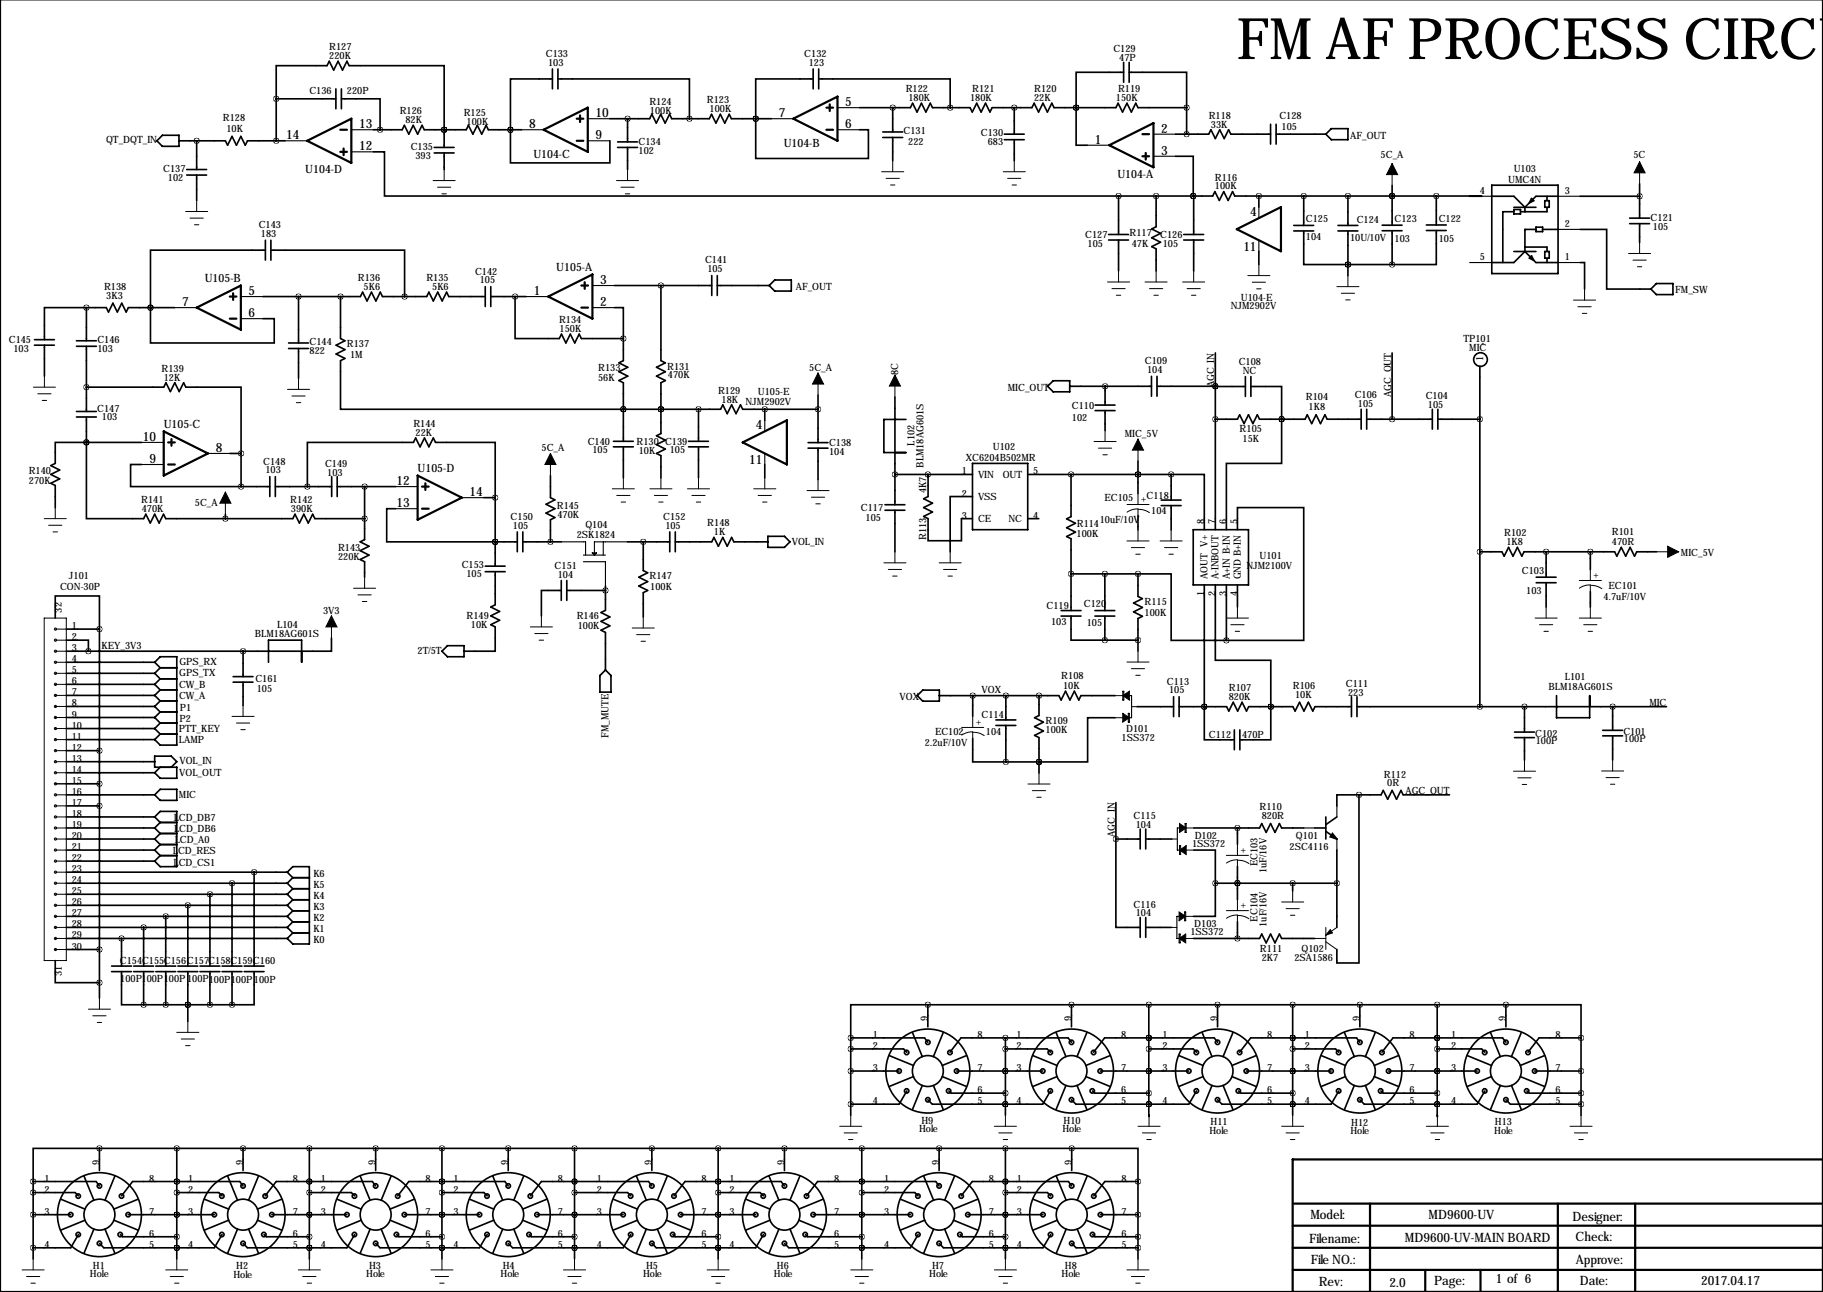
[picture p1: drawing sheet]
<svg xmlns="http://www.w3.org/2000/svg" width="419mm" height="297mm" viewBox="0 0 419 297" stroke-linecap="round" stroke-linejoin="round" font-family="sans-serif">
<defs><g id="words">
<text font-size="13.2" x="284.3" y="13.6">FM AF PROCESS CIRCU</text>
<g font-size="3">
<text x="82.5" y="29.5">13</text>
<text x="121.7" y="29.5">8</text>
<text x="136.9" y="26.9">10</text>
<text x="179.1" y="26.9">7</text>
<text x="194.3" y="24.4">5</text>
<text x="194.3" y="29.5">6</text>
<text x="65.8" y="32">14</text>
<text x="82.5" y="34.6">12</text>
<text x="136.9" y="32">9</text>
<text x="251.7" y="33">1</text>
<text x="267" y="35.6">3</text>
<text x="267" y="30.5">2</text>
<text x="287.4" y="49.6">4</text>
<text x="285.8" y="57.7">11</text>
<text x="138" y="65.3">3</text>
<text x="41.9" y="70.4">7</text>
<text x="57.1" y="67.8">5</text>
<text x="122.7" y="67.8">1</text>
<text x="138" y="70.4">2</text>
<text x="57.1" y="72.9">6</text>
<text x="32.8" y="101.4">10</text>
<text x="173.8" y="98.7">4</text>
<text x="34.3" y="106.4">9</text>
<text x="49.6" y="103.9">8</text>
<text x="172.3" y="106.7">11</text>
<text x="91.2" y="111.5">12</text>
<text x="91.2" y="116.6">13</text>
<text x="108" y="114.1">14</text>
<text x="301.2" y="280.3">Model:</text>
<text x="328.4" y="280.3">MD9600-UV</text>
<text x="361.5" y="280.6">Designer:</text>
<text x="301" y="285.8">Filename:</text>
<text x="323" y="285.5">MD9600-UV-MAIN BOARD</text>
<text x="362.2" y="285.4">Check:</text>
<text x="301.3" y="290.7">File NO.:</text>
<text x="362.3" y="290.6">Approve:</text>
<text x="303.2" y="295.7">Rev:</text>
<text x="319.4" y="295.8">2.0</text>
<text x="329.7" y="295.5">Page:</text>
<text x="343.9" y="295">1 of 6</text>
<text x="363.2" y="295.5">Date:</text>
<text x="391.1" y="295.5">2017.04.17</text>
</g>
<g font-size="2.6">
<text x="180.2" y="33.9">U104-B</text>
<text x="70.2" y="39.8">U104-D</text>
<text x="122.6" y="36.4">U104-C</text>
<text x="256.9" y="41">U104-A</text>
<text x="47.1" y="64.9">U105-B</text>
<text x="127.9" y="62.3">U105-A</text>
<text x="37.6" y="98.4">U105-C</text>
<text x="96" y="108.6">U105-D</text>
</g>
<g font-size="2.3">
<text x="75.7" y="11.5">R127</text>
<text x="75.7" y="13.6">220K</text>
<text x="125.5" y="13.1">C133</text>
<text x="126" y="15.1">103</text>
<text x="184.9" y="13.1">C132</text>
<text x="185.9" y="15.1">123</text>
<text x="256" y="12.1">C129</text>
<text x="257.3" y="14.1">47P</text>
<text x="71.1" y="21.7">C136</text>
<text x="79.8" y="21.7">220P</text>
<text x="162.5" y="23.7">R123</text>
<text x="208.2" y="21.2">R122</text>
<text x="208.9" y="23.2">180K</text>
<text x="223" y="23.2">180K</text>
<text x="223.5" y="21.2">R121</text>
<text x="237.7" y="23.2">22K</text>
<text x="237.7" y="21.2">R120</text>
<text x="256.5" y="23.2">150K</text>
<text x="257" y="21.2">R119</text>
<text x="51.2" y="27.8">R128</text>
<text x="91.9" y="26.3">R126</text>
<text x="93.2" y="28.3">82K</text>
<text x="106.6" y="26.8">R125</text>
<text x="107.3" y="28.8">100K</text>
<text x="149.3" y="24.2">R124</text>
<text x="149.4" y="26.3">100K</text>
<text x="163.1" y="25.8">100K</text>
<text x="277.9" y="27.3">R118</text>
<text x="278.4" y="29.3">33K</text>
<text x="294.1" y="27.3">C128</text>
<text x="294.6" y="29.8">105</text>
<text x="24.4" y="32.9">QT_DQT_IN</text>
<text x="52.1" y="30.3">10K</text>
<text x="94.4" y="34.4">C135</text>
<text x="146.8" y="35.4">102</text>
<text x="146.8" y="33.4">C134</text>
<text x="207.7" y="30.9">C131</text>
<text x="208.8" y="33.4">222</text>
<text x="225.5" y="31.4">C130</text>
<text x="227.1" y="33.4">683</text>
<text x="310.4" y="31.9">AF_OUT</text>
<text x="37.5" y="39.5">C137</text>
<text x="38.6" y="41.5">102</text>
<text x="95.5" y="36.4">393</text>
<text x="279.3" y="41.5">R116</text>
<text x="317.4" y="36.3">5C_A</text>
<text x="348" y="39.5">U103</text>
<text x="375.5" y="36.4">5C</text>
<text x="279.3" y="43.5">100K</text>
<text x="340.2" y="44.6">4</text>
<text x="346.7" y="42.1">UMC4N</text>
<text x="359.7" y="44.6">3</text>
<text x="59.5" y="52.4">C143</text>
<text x="300.2" y="51.1">C125</text>
<text x="311.9" y="51.3">C124</text>
<text x="320.6" y="51">C123</text>
<text x="330.8" y="51">C122</text>
<text x="359.7" y="52.2">2</text>
<text x="379.5" y="50.9">C121</text>
<text x="380" y="52.9">105</text>
<text x="60" y="54.5">183</text>
<text x="249.5" y="54.7">C127</text>
<text x="250" y="56.7">105</text>
<text x="259.7" y="54.2">R117</text>
<text x="260.2" y="56.7">47K</text>
<text x="266.7" y="54.7">C126</text>
<text x="267.3" y="56.7">105</text>
<text x="300.2" y="55.1">104</text>
<text x="310.4" y="55.4">10U/10V</text>
<text x="320.6" y="55.6">103</text>
<text x="330.8" y="55.5">105</text>
<text x="340.2" y="59.9">5</text>
<text x="359.7" y="59.9">1</text>
<text x="82.3" y="64.6">R136</text>
<text x="98" y="64.6">R135</text>
<text x="109.2" y="63.1">C142</text>
<text x="110.3" y="65.1">105</text>
<text x="162.1" y="60.6">C141</text>
<text x="162.6" y="62.6">105</text>
<text x="23.9" y="66.7">R138</text>
<text x="24.4" y="68.7">3K3</text>
<text x="83.6" y="66.7">5K6</text>
<text x="99.4" y="66.7">5K6</text>
<text x="182.9" y="66.7">AF_OUT</text>
<text x="282.9" y="71">NJM2902V</text>
<text x="285.3" y="69.2">U104-E</text>
<text x="385.1" y="67.5">FM_SW</text>
<text x="128.5" y="74.3">R134</text>
<text x="128.6" y="76.3">150K</text>
<text x="2" y="78.9">C145</text>
<text x="3.1" y="80.9">103</text>
<text x="22.4" y="80.9">103</text>
<text x="22.4" y="78.9">C146</text>
<text x="71.2" y="81.4">822</text>
<text x="71.2" y="79.4">C144</text>
<text x="79.7" y="79.9">R137</text>
<text x="80.5" y="82.4">1M</text>
<text x="263.2" y="83.7">C109</text>
<text x="284.8" y="83.9">C108</text>
<text x="336.4" y="78.6">TP101</text>
<text x="337.8" y="80.6">MIC</text>
<text x="341" y="82.9" transform="rotate(-90 341 82.9)">1</text>
<text x="37.1" y="85.5">R139</text>
<text x="37.6" y="87.5">12K</text>
<text x="137.5" y="85.3">R133</text>
<text x="137.5" y="87.6">56K</text>
<text x="153.4" y="85">R131</text>
<text x="153.5" y="87">470K</text>
<text x="186" y="85.3">5C_A</text>
<text x="206.5" y="86.2" transform="rotate(-90 206.5 86.2)">8C</text>
<text x="231.7" y="89.8">MIC_OUT</text>
<text x="263.7" y="85.8">104</text>
<text x="279.1" y="89" transform="rotate(-90 279.1 89)">AGC_IN</text>
<text x="285.7" y="86.1">NC</text>
<text x="22.3" y="94.6">C147</text>
<text x="165.1" y="90.5">R129</text>
<text x="165.9" y="92.6">18K NJM2902V</text>
<text x="174.2" y="90.8">U105-E</text>
<text x="246.4" y="94.1">C110</text>
<text x="300.2" y="92.1">R104</text>
<text x="300.8" y="94.3">1K8</text>
<text x="311.5" y="91.5">C106</text>
<text x="312.2" y="93.6">105</text>
<text x="319.8" y="91.3" transform="rotate(-90 319.8 91.3)">AGC_OUT</text>
<text x="327.8" y="91.8">C104</text>
<text x="328.3" y="93.8">105</text>
<text x="23.4" y="96.6">103</text>
<text x="95" y="98.2">R144</text>
<text x="95.6" y="100.2">22K</text>
<text x="246.4" y="96.7">102</text>
<text x="258.6" y="100.4">MIC_5V</text>
<text x="285" y="99.4">R105</text>
<text x="285.7" y="101.5">15K</text>
<text x="60.5" y="106.8">C148</text>
<text x="74.7" y="107.3">C149</text>
<text x="124.5" y="103.7">5C_A</text>
<text x="135.1" y="102.2">C140</text>
<text x="136.2" y="104.3">105</text>
<text x="146.4" y="102.2">R130 C139</text>
<text x="146.9" y="104.3">10K</text>
<text x="154" y="104.3">105</text>
<text x="190.6" y="102.5">C138</text>
<text x="190.6" y="104.6">104</text>
<text x="210.2" y="102.4" transform="rotate(-90 210.2 102.4)">L102</text>
<text x="212.3" y="107.5" transform="rotate(-90 212.3 107.5)">BLM18AG601S</text>
<text x="222" y="106">XC6204B502MR</text>
<text x="228.2" y="103.4">U102</text>
<text x="6.6" y="109.1">R140</text>
<text x="6.7" y="111.3">270K</text>
<text x="61" y="108.8">103</text>
<text x="75.2" y="109.3">103</text>
<text x="213" y="113.4" transform="rotate(-90 213 113.4)">4K7</text>
<text x="221.1" y="109.1">1</text>
<text x="224.8" y="109.8">VIN</text>
<text x="230.5" y="109.8">OUT</text>
<text x="237.5" y="109.1">5</text>
<text x="32.5" y="115.7">R141</text>
<text x="32.6" y="117.7">470K</text>
<text x="44.8" y="116.3">5C_A</text>
<text x="66.7" y="115.7">R142</text>
<text x="66.9" y="117.7">390K</text>
<text x="117.4" y="119.5">C150</text>
<text x="128" y="117">R145</text>
<text x="128.1" y="119">470K</text>
<text x="152.5" y="119.5">C152</text>
<text x="197.9" y="117.4">C117</text>
<text x="199" y="119.7">105</text>
<text x="221.1" y="114.2">2</text>
<text x="221.1" y="119.2">3</text>
<text x="224.8" y="114.9">VSS</text>
<text x="237.5" y="119.2">4</text>
<text x="253.9" y="115.1">EC105</text>
<text x="262.4" y="115.5">+</text>
<text x="263.6" y="114.7">C118</text>
<text x="264.7" y="118.3">104</text>
<text x="117.9" y="121.5">105</text>
<text x="132.6" y="123.7">2SK1824</text>
<text x="134.6" y="121.5">Q104</text>
<text x="153" y="121.5">105</text>
<text x="162.6" y="121">R148</text>
<text x="164.1" y="123">1K</text>
<text x="182" y="125.3">VOL_IN</text>
<text x="213" y="124.2" transform="rotate(-90 213 124.2)">R113</text>
<text x="224.8" y="120">CE</text>
<text x="231.8" y="120">NC</text>
<text x="247.5" y="123.4">100K</text>
<text x="247.5" y="121.1">R114</text>
<text x="252.8" y="120.3">10uF/10V</text>
<text x="276.9" y="120.5" transform="rotate(-90 276.9 120.5)">8</text>
<text x="279.4" y="120.5" transform="rotate(-90 279.4 120.5)">7</text>
<text x="281.9" y="120.5" transform="rotate(-90 281.9 120.5)">6</text>
<text x="284.5" y="120.5" transform="rotate(-90 284.5 120.5)">5</text>
<text x="345.8" y="123.3">R102</text>
<text x="346.3" y="125.3">1K8</text>
<text x="370.6" y="122.9">R101</text>
<text x="370.6" y="125.3">470R</text>
<text x="77.7" y="126.6">R143</text>
<text x="77.7" y="128.6">220K</text>
<text x="106.2" y="130.7">C153</text>
<text x="127.5" y="130.9">C151</text>
<text x="286.5" y="130.8">NJM2100V</text>
<text x="289.5" y="128.5">U101</text>
<text x="349.9" y="131.9">C103</text>
<text x="386.4" y="127.9">MIC_5V</text>
<text x="13.8" y="135.6">CON-30P</text>
<text x="15.8" y="133.2">J101</text>
<text x="107.2" y="132.7">105</text>
<text x="128.2" y="132.8">104</text>
<text x="149.3" y="133.2">R147</text>
<text x="149.5" y="135.8">100K</text>
<text x="276.9" y="136.9" transform="rotate(-90 276.9 136.9)">1</text>
<text x="277.6" y="133.2" transform="rotate(-90 277.6 133.2)">AOUT V+</text>
<text x="279.4" y="136.9" transform="rotate(-90 279.4 136.9)">2</text>
<text x="280.2" y="133.2" transform="rotate(-90 280.2 133.2)">A-INBOUT</text>
<text x="281.9" y="136.9" transform="rotate(-90 281.9 136.9)">3</text>
<text x="282.7" y="133.2" transform="rotate(-90 282.7 133.2)">A+IN B-IN</text>
<text x="284.5" y="136.9" transform="rotate(-90 284.5 136.9)">4</text>
<text x="285.2" y="133.2" transform="rotate(-90 285.2 133.2)">GND B+IN</text>
<text x="350.9" y="136.5">103</text>
<text x="366.4" y="133">+</text>
<text x="368.7" y="137.9">4.7uF/10V</text>
<text x="369.8" y="135.5">EC101</text>
<text x="14.2" y="140.8" transform="rotate(-90 14.2 140.8)">32</text>
<text x="74.3" y="141.1">3V3</text>
<text x="107.2" y="142.4">R149</text>
<text x="132.6" y="142.4">R146</text>
<text x="240.6" y="140.1">C119</text>
<text x="241.7" y="143.7">103</text>
<text x="249.2" y="139.6">C120</text>
<text x="263.1" y="141.7">100K</text>
<text x="263.1" y="139.2">R115</text>
<text x="16.5" y="144.6">1</text>
<text x="16.5" y="147.2">2</text>
<text x="16.5" y="149.7">3</text>
<text x="23.3" y="149.3">KEY_3V3</text>
<text x="58.6" y="146.5">BLM18AG601S</text>
<text x="63.8" y="144.5">L104</text>
<text x="108.3" y="144.4">10K</text>
<text x="132.8" y="144.6">100K</text>
<text x="249.8" y="144">105</text>
<text x="16.5" y="152.3">4</text>
<text x="16.5" y="154.8">5</text>
<text x="41.2" y="155.5">GPS_TX</text>
<text x="41.3" y="153">GPS_RX</text>
<text x="96" y="150.4">2T/5T</text>
<text x="16.5" y="157.3">6</text>
<text x="16.5" y="159.9">7</text>
<text x="41.2" y="160.7">CW_A</text>
<text x="41.2" y="158.1">CW_B</text>
<text x="58.7" y="156.8">C161</text>
<text x="59" y="159">105</text>
<text x="206.8" y="160.9">VOX</text>
<text x="225.7" y="159.4">VOX</text>
<text x="244" y="156.2">R108</text>
<text x="244.4" y="158.5">10K</text>
<text x="268.3" y="157.4">C113</text>
<text x="268.8" y="159.4">105</text>
<text x="282.5" y="160.9">820K</text>
<text x="282.5" y="158.9">R107</text>
<text x="297.2" y="158.4">R106</text>
<text x="297.7" y="160.4">10K</text>
<text x="309.4" y="157.9">C111</text>
<text x="309.9" y="159.9">223</text>
<text x="356" y="158.7">BLM18AG601S</text>
<text x="359.8" y="156.4">L101</text>
<text x="16.5" y="162.4">8</text>
<text x="16.5" y="165">9</text>
<text x="16.5" y="167.5">10</text>
<text x="41.3" y="165.9">P2</text>
<text x="41.4" y="163.4">P1</text>
<text x="224.4" y="166.7">+</text>
<text x="225.7" y="165">C114</text>
<text x="240.4" y="166.5">R109</text>
<text x="379.2" y="162.2">MIC</text>
<text x="16.5" y="170">11</text>
<text x="16.5" y="172.6">12</text>
<text x="41.1" y="168.3">PTT_KEY</text>
<text x="41.1" y="170.9">LAMP</text>
<text x="139.9" y="169.7" transform="rotate(-90 139.9 169.7)">FM_MUTE</text>
<text x="212.6" y="171.4">2.2uF/10V</text>
<text x="215" y="169">EC102</text>
<text x="226.7" y="169.1">104</text>
<text x="240.4" y="168.6">100K</text>
<text x="257.9" y="170.5">1SS372</text>
<text x="258.9" y="168.4">D101</text>
<text x="277.9" y="169.6">C112</text>
<text x="285.6" y="169.6">470P</text>
<text x="352.9" y="169.3">C102</text>
<text x="353.1" y="171.1">100P</text>
<text x="373.2" y="168.9">C101</text>
<text x="373.3" y="170.7">100P</text>
<text x="16.5" y="175.1">13</text>
<text x="16.5" y="177.7">14</text>
<text x="41.2" y="178.5">VOL_OUT</text>
<text x="41.3" y="175.6">VOL_IN</text>
<text x="318.2" y="178.8">R112</text>
<text x="16.5" y="180.2">15</text>
<text x="16.5" y="182.7">16</text>
<text x="16.5" y="185.3">17</text>
<text x="41.1" y="183.6">MIC</text>
<text x="318.9" y="180.8">0R</text>
<text x="323.1" y="182.5">AGC_OUT</text>
<text x="16.5" y="187.8">18</text>
<text x="16.5" y="190.4">19</text>
<text x="40" y="188.7">LCD_DB7</text>
<text x="40" y="191.3">LCD_DB6</text>
<text x="260.6" y="188.3">C115</text>
<text x="261.1" y="190.4">104</text>
<text x="289.6" y="186.3">R110</text>
<text x="290.1" y="188.3">820R</text>
<text x="16.5" y="192.9">20</text>
<text x="16.5" y="195.4">21</text>
<text x="16.5" y="198">22</text>
<text x="39.7" y="196.4">LCD_RES</text>
<text x="40.2" y="193.7">LCD_A0</text>
<text x="256.3" y="192.4" transform="rotate(-90 256.3 192.4)">AGC_IN</text>
<text x="274" y="194.6">1SS372</text>
<text x="274.7" y="192.8">D102</text>
<text x="285.2" y="196.2">+</text>
<text x="296.5" y="195.3">2SC4116</text>
<text x="297.9" y="193">Q101</text>
<text x="16.5" y="200.5">23</text>
<text x="16.5" y="203.1">24</text>
<text x="39.9" y="199">LCD_CS1</text>
<text x="72" y="201.5">K6</text>
<text x="289.1" y="199.2" transform="rotate(-90 289.1 199.2)">EC103</text>
<text x="291.1" y="200.7" transform="rotate(-90 291.1 200.7)">1uF/16V</text>
<text x="16.5" y="205.6">25</text>
<text x="16.5" y="208.1">26</text>
<text x="72" y="209.2">K3</text>
<text x="72" y="206.6">K4</text>
<text x="72" y="204.1">K5</text>
<text x="260.6" y="208.6">C116</text>
<text x="285.2" y="208.9">+</text>
<text x="16.5" y="210.7">27</text>
<text x="16.5" y="213.2">28</text>
<text x="16.5" y="215.8">29</text>
<text x="72" y="214.2">K1</text>
<text x="72" y="211.7">K2</text>
<text x="261.1" y="210.7">104</text>
<text x="273.7" y="215">1SS372</text>
<text x="274.6" y="213.1">D103</text>
<text x="289.1" y="211.9" transform="rotate(-90 289.1 211.9)">EC104</text>
<text x="291.2" y="213.1" transform="rotate(-90 291.2 213.1)">1uF/16V</text>
<text x="16.5" y="218.3">30</text>
<text x="27.6" y="221.6">C154C155C156C157C158C159C160</text>
<text x="72" y="216.8">K0</text>
<text x="289.7" y="218.9">R111</text>
<text x="290.1" y="221.1">2K7</text>
<text x="297.6" y="221">2SA1586</text>
<text x="299.2" y="218.8">Q102</text>
<text x="14.2" y="224.5" transform="rotate(-90 14.2 224.5)">31</text>
<text x="27.7" y="225.7">100P100P100P100P100P100P100P</text>
<text x="200.7" y="238.6">1</text>
<text x="213.3" y="234.8" transform="rotate(-90 213.3 234.8)">9</text>
<text x="224.7" y="238.6">8</text>
<text x="233.7" y="238.6">1</text>
<text x="246.3" y="234.8" transform="rotate(-90 246.3 234.8)">9</text>
<text x="257.8" y="238.6">8</text>
<text x="267.3" y="238.6">1</text>
<text x="279.9" y="234.8" transform="rotate(-90 279.9 234.8)">9</text>
<text x="291.3" y="238.6">8</text>
<text x="300" y="238.6">1</text>
<text x="312.6" y="234.8" transform="rotate(-90 312.6 234.8)">9</text>
<text x="324.1" y="238.6">8</text>
<text x="333.6" y="238.6">1</text>
<text x="346.2" y="234.8" transform="rotate(-90 346.2 234.8)">9</text>
<text x="357.6" y="238.6">8</text>
<text x="200.7" y="241.2">2</text>
<text x="233.7" y="241.2">2</text>
<text x="267.3" y="241.2">2</text>
<text x="300" y="241.2">2</text>
<text x="333.6" y="241.2">2</text>
<text x="200.7" y="246.2">3</text>
<text x="224.7" y="251.3">6</text>
<text x="224.7" y="246.2">7</text>
<text x="233.7" y="246.2">3</text>
<text x="257.8" y="251.3">6</text>
<text x="257.8" y="246.2">7</text>
<text x="267.3" y="246.2">3</text>
<text x="291.3" y="251.3">6</text>
<text x="291.3" y="246.2">7</text>
<text x="300" y="246.2">3</text>
<text x="324.1" y="251.3">6</text>
<text x="324.1" y="246.2">7</text>
<text x="333.6" y="246.2">3</text>
<text x="357.6" y="251.3">6</text>
<text x="357.6" y="246.2">7</text>
<text x="200.7" y="253.9">4</text>
<text x="224.7" y="253.9">5</text>
<text x="233.7" y="253.9">4</text>
<text x="257.8" y="253.9">5</text>
<text x="267.3" y="253.9">4</text>
<text x="291.3" y="253.9">5</text>
<text x="300" y="253.9">4</text>
<text x="324.1" y="253.9">5</text>
<text x="333.6" y="253.9">4</text>
<text x="357.6" y="253.9">5</text>
<text x="211.3" y="260.4">Hole</text>
<text x="211.8" y="258.4">H9</text>
<text x="244.2" y="260.4">Hole</text>
<text x="244.5" y="258.4">H10</text>
<text x="278" y="260.7">Hole</text>
<text x="278.3" y="258.7">H11</text>
<text x="310.4" y="260.8">Hole</text>
<text x="310.6" y="258.8">H12</text>
<text x="343.5" y="260.8">Hole</text>
<text x="343.7" y="258.7">H13</text>
<text x="22.9" y="267.8" transform="rotate(-90 22.9 267.8)">9</text>
<text x="55.9" y="267.8" transform="rotate(-90 55.9 267.8)">9</text>
<text x="86.4" y="267.8" transform="rotate(-90 86.4 267.8)">9</text>
<text x="116.8" y="267.8" transform="rotate(-90 116.8 267.8)">9</text>
<text x="149.9" y="267.8" transform="rotate(-90 149.9 267.8)">9</text>
<text x="180.3" y="267.8" transform="rotate(-90 180.3 267.8)">9</text>
<text x="215.9" y="267.8" transform="rotate(-90 215.9 267.8)">9</text>
<text x="246.4" y="267.8" transform="rotate(-90 246.4 267.8)">9</text>
<text x="10.2" y="271.6">1</text>
<text x="10.2" y="274.2">2</text>
<text x="34.3" y="271.6">8</text>
<text x="43.3" y="274.2">2</text>
<text x="43.3" y="271.6">1</text>
<text x="67.3" y="271.6">8</text>
<text x="73.7" y="271.6">1</text>
<text x="73.7" y="274.2">2</text>
<text x="97.8" y="271.6">8</text>
<text x="104.2" y="271.6">1</text>
<text x="104.2" y="274.2">2</text>
<text x="128.3" y="271.6">8</text>
<text x="137.2" y="274.2">2</text>
<text x="137.2" y="271.6">1</text>
<text x="161.3" y="271.6">8</text>
<text x="167.7" y="271.6">1</text>
<text x="167.7" y="274.2">2</text>
<text x="191.8" y="271.6">8</text>
<text x="203.3" y="271.6">1</text>
<text x="203.3" y="274.2">2</text>
<text x="227.3" y="271.6">8</text>
<text x="233.8" y="274.2">2</text>
<text x="233.8" y="271.6">1</text>
<text x="257.8" y="271.6">8</text>
<text x="10.2" y="279.3">3</text>
<text x="34.3" y="279.3">7</text>
<text x="43.3" y="279.3">3</text>
<text x="67.3" y="279.3">7</text>
<text x="73.7" y="279.3">3</text>
<text x="97.8" y="279.3">7</text>
<text x="104.2" y="279.3">3</text>
<text x="128.3" y="279.3">7</text>
<text x="137.2" y="279.3">3</text>
<text x="161.3" y="279.3">7</text>
<text x="167.7" y="279.3">3</text>
<text x="191.8" y="279.3">7</text>
<text x="203.3" y="279.3">3</text>
<text x="227.3" y="279.3">7</text>
<text x="233.8" y="279.3">3</text>
<text x="257.8" y="279.3">7</text>
<text x="10.2" y="286.9">4</text>
<text x="34.3" y="286.9">5</text>
<text x="34.3" y="284.3">6</text>
<text x="43.3" y="286.9">4</text>
<text x="67.3" y="286.9">5</text>
<text x="67.3" y="284.3">6</text>
<text x="73.7" y="286.9">4</text>
<text x="97.8" y="286.9">5</text>
<text x="97.8" y="284.3">6</text>
<text x="104.2" y="286.9">4</text>
<text x="128.3" y="286.9">5</text>
<text x="128.3" y="284.3">6</text>
<text x="137.2" y="286.9">4</text>
<text x="161.3" y="286.9">5</text>
<text x="161.3" y="284.3">6</text>
<text x="167.7" y="286.9">4</text>
<text x="191.8" y="286.9">5</text>
<text x="191.8" y="284.3">6</text>
<text x="203.3" y="286.9">4</text>
<text x="227.3" y="286.9">5</text>
<text x="227.3" y="284.3">6</text>
<text x="233.8" y="286.9">4</text>
<text x="257.8" y="286.9">5</text>
<text x="257.8" y="284.3">6</text>
<text x="20.7" y="293.6">Hole</text>
<text x="21.3" y="291.8">H1</text>
<text x="53.6" y="293.7">Hole</text>
<text x="54.3" y="291.8">H2</text>
<text x="84.2" y="293.7">Hole</text>
<text x="84.8" y="291.8">H3</text>
<text x="115.1" y="293.6">Hole</text>
<text x="115.6" y="291.7">H4</text>
<text x="147.8" y="293.6">Hole</text>
<text x="148.5" y="291.7">H5</text>
<text x="177.9" y="293.6">Hole</text>
<text x="178.6" y="291.7">H6</text>
<text x="213.6" y="293.6">Hole</text>
<text x="214.3" y="291.7">H7</text>
<text x="244" y="293.6">Hole</text>
<text x="244.8" y="291.7">H8</text>
</g>
</g></defs>
<g fill="none" stroke="#000" stroke-width=".51">
<path d="M419.1 -.1v297.1h-419.1v-297.1M70.6 32.4l10.2-5.1v10.2zM78.2 29.8h1.6M78.2 34.9h1.6M79 34.1v1.6M125 29.8l10.1-5v10.1zM132.6 27.3h1.5M132.6 32.4h1.5M133.3 26.5v1.6M182.4 27.3l10.1-5.1v10.2zM190 24.8h1.5M190 29.8h1.5"/>
<path d="M190.8 24v1.5M255 33.4l10.2-5.1v10.2zM262.6 35.9h1.6M262.6 30.8h1.6M263.4 35.2v1.5M284.3 52.7l10.2-5.1v10.2zM45.2 70.7l10.2-5.1v10.2zM52.8 68.2h1.6M52.8 73.3h1.6M53.6 67.4v1.5M126 68.2l10.2-5.1v10.2zM133.7 65.6h1.5"/>
<path d="M133.7 70.7h1.5M134.4 64.9v1.5M37.6 99.2l10.2 5.1-10.2 5zM38.7 101.7h1.5M38.7 106.8h1.5M39.4 101v1.5M96 109.3l10.2 5.1-10.2 5.1zM97 111.9h1.6M97 117h1.6M97.8 111.1v1.5M170.7 101.7l10.2-5.1v10.2zM297.4 276.7h121.7"/>
<path d="M315 276.7v20.3M358.1 276.7v20.3M375.9 276.7v20.3M419.1 266.6h-121.9v30.4M297.2 281.8h121.9M297.2 286.9h121.9M297.2 292h121.9M327.7 292v5M340.4 292v5"/>
</g>
<g fill="none" stroke="#000" stroke-width=".38">
<path d="M127 18.1h-9.7v11.7M127 15.9v4.5M128.3 18.1h30.2v9.2M128.3 15.9v4.5M186.9 18.1h-13.2v9.2M186.9 15.9v4.5M188.2 18.1h30.2v6.7M188.2 15.9v4.5M258.3 16.6h-10.9v8.2M258.3 14.3v4.6M259.6 16.6h13.2v8.2M259.6 14.3v4.6"/>
<path d="M37.3 31.1h3.8v2.5h-3.8l-1.2-1.2zM41.1 32.4h10.7l.5 1 1-2 1.1 2 1-2 1 2 .5-1h8.6M42.9 39h4.6M45.2 32.4v6.6M63.5 22.7v-7.6h11.7l.5-1 1 2 1-2 1 2 1.1-2 .5 1h21.8v14.7M63.5 22.7h13.7M63.5 22.7v9.7M77.2 20.4v4.6M78.5 22.7h8.9v7.1M78.5 20.4v4.6M85.9 34.9h2.5v10.2h168.7M85.9 29.8h6.6l.5-1 1 2 1-2 1 2 1-2 .5 1h9.7l.5-1 1 2 1-2 1 2 1.1-2 .5 1h7.6"/>
<path d="M99.8 33.9h4.6M99.8 35.2h4.6M102.1 29.8h.1M102.1 29.8v4.1M102.1 35.2v3.8M117.3 29.8v7.7h22.9v-5.1M117.3 29.8h.1M140.2 27.3h9.2l.5-1 1 2 1-2 1 2 1-2 .5 1h8.7l.5-1 1 2 1-2 1 2 1-2 .5 1h9.2M142 32.6h4.6M142 33.9h4.6M144.3 27.3v5.3M144.3 33.9v5.1"/>
<path d="M173.7 27.3v9.1h25.9v-6.6h-2M173.7 27.3h.1M197.6 24.8h11.7l.5-1.1 1 2.1 1-2.1 1.1 2.1 1-2.1 .5 1.1h8.6l.5 1 1-2.1 1.1 2.1 1-2.1 1 2.1 .5-1h9.1l.5-1.1 1.1 2.1 1-2.1 1 2.1 1-2.1 .5 1.1h14.2l.5-1.1 1.1 2.1 1-2.1 1 2.1 1-2.1 .5 1.1h11.2M202.9 31.6h4.6M202.9 30.3h4.6M205.2 24.8v5.5M205.2 31.6v5.3M230.9 30.8h4.6M230.9 32.1h4.6M233.2 24.8v6M233.2 32.1v4.8M247.4 24.8h.1"/>
<path d="M247.4 24.8v8.6h2.5M270.3 35.9h4v9.2M270.3 30.8h7.6l.5-1 1 2.1 1-2.1 1 2.1 1-2.1 .6 1h9.1M272.8 24.8v6M292.1 28.6v4.5M293.4 30.8h11.4M293.4 28.6v4.5M306.1 29.6h3.8v2.5h-3.8l-1.3-1.3zM42.9 40.2h4.6M45.2 40.2v5.9M61 57.5h-26.4v13.2M61 55.2v4.6"/>
<path d="M62.3 57.5h30.7v10.7M62.3 55.2v4.6M254.9 53.9h4.5M254.9 55.2h4.5M257.1 45.1v8.8M257.1 55.2v7.1M257.1 45.1h21.7l.5-1 1 2 1-2 1 2 1.1-2 .5 1h46.3M265.8 45.1v7l-1 .5 2 1.1-2 1 2 1-2 1 1 .5v5.1M272.1 53.9h4.6M272.1 55.2h4.6M274.3 45.1l.1 8.8M274.3 45.1h.1"/>
<path d="M274.4 55.2v7.1M289.4 45.1v2.5M289.4 57.8v3M297.4 51.8h4.6M297.4 53.1h4.6M299.7 53.1v7.7h10.2M299.7 45.1v6.7M307.6 51.8h4.6M307.6 53.1h4.6M309.9 45.1v6.7M309.9 53.1v10.3M317.8 51.8h4.5"/>
<path d="M317.8 53h4.5M320 45.1h.1M320 42.7v9.1M320 53v7.8M327.9 51.7h4.6M327.9 53h4.6M330.2 45.1h10.4h-2.7M330.2 53v7.8h-10.2M330.2 45.1v6.6M343 42.6h15.2v20.3h-15.2zM343 45.1h5l2.6 2.6M348 57.8h5.1"/>
<path d="M348 48.7h-2.5v11.7M348 48.2h1.6v1h-1.6zM348 47.7h5.1M350.6 57.8l2.5 2.6h5.1M350.6 57.8l-2.6 2.6h-5M350.6 56.8h5v1M350.6 47.7v1M352.1 58.8l.5 1.1-1-.6zM352.1 45.6l.5 .5-1 .5zM353.1 52.2h1.5v1h-1.5zM353.1 52.7h-2.5v5.1M354.6 52.7h3.6"/>
<path d="M355.1 57.8h1.1v1.5h-1.1zM355.1 46.1h1.1v1.6h-1.1zM355.6 45.1v1M355.6 47.7v1h-6M355.6 59.3v1.1M358.2 45.1h-5.1l-2.5 2.6M363.3 52.7h6.1v13.8h10.1M363.3 45.1h13.6M374.6 50.2h4.6M374.6 51.4h4.6M376.9 42.3v7.9M376.9 51.4v4.3"/>
<path d="M7.9 78.1h4.6M7.9 79.4h4.6M10.2 79.4v7.1M17.6 79.6h4.5M17.6 78.3h4.5M19.9 70.7h-9.7v7.4M19.9 70.7v7.6M19.9 79.6v15M19.9 70.7h4.5l.5 1 1.1-2 1 2 1-2 1 2 .5-1h10.6M34.6 70.7v8.2h28.4v-5.6h-2.5M34.6 70.7h.1M60.5 68.2h22.4l.5-1 1 2 1-2 1 2 1-2 .5 1h10.2l.5-1 1 2 1-2 1.1 2 1-2 .5 1h8.4"/>
<path d="M66.3 78.9h4.6M68.6 68.2v10.7M78.3 68.2v9.6l1 .5-2 1.1 2 1-2 1 2 1-1 .5v11.2h65M111.6 65.9v4.6M112.8 68.2h8.2M112.8 65.9v4.6M118.4 68.2v9.6h10.2l.5-1 1 2.1 1-2.1 1 2.1 1-2.1 .6 1h9.6M141.3 70.7h2v7.1M141.3 65.6h22.3M143.3 77.8v5.1l-1 .5 2 1-2 1.1 2 1-2 1 1 .5v13.5M151.9 65.6v17.3l1.1 .5-2.1 1 2.1 1.1-2.1 1 2.1 1-1.1 .5v11.7l-1 .5 2.1 1-2.1 1 2.1 1-2.1 1.1 1 .5v5M163.6 63.4v4.5"/>
<path d="M164.9 65.6h11.9M164.9 63.4v4.5M178.1 64.4h3.8v2.5h-3.8l-1.3-1.3zM309.9 60.8h.1M309.9 60.8h10.1M363.3 60.4h1v6.1M379.5 66.5l1.3-1.3h3.8v2.5h-3.8zM17.6 95.9h4.5M17.6 94.6h4.5M19.9 89h17.7l.6-1 1 2 1-2 1 2 1-2 .5 1h12.7v15.3M19.9 95.9v5.8M66.3 80.1h4.6"/>
<path d="M68.6 80.1v6.9M143.3 94.1h.1M143.3 94.1h22.4l.5-1 1 2 1-2 1 2 1-2 .5 1h17.4M151.9 94.1h.1M160.6 94.1v7.4M175.8 94.1v2.5M188.1 90.8v11M205.7 96.4h.1M205.7 91.3v24.7M208.3 96.4h-5.1v7.6h5.1M240.8 88.8l1.3-1.3h3.8v2.6h-3.8zM245.9 88.8h18.8"/>
<path d="M251.8 93.1h4.5M251.8 94.4h4.5M254.1 88.8v4.3M254.1 94.4v4.6M264.7 86.5v4.6M266 88.8h13.4M266 86.5v4.6M279.4 88.8h.1M279.4 96.4h5.1l.5-1 1 2 1-2 1 2 1.1-2 .5 1h10.4l.5-1 1 2 1.1-2 1 2 1-2 .5 1h7.8M279.4 88.8l6.9 .1M279.4 81.1v40.7M286.3 86.6v4.5"/>
<path d="M287.6 88.9h7v7.5M287.6 86.6v4.5M294.6 96.4v10.1h-12.7v15.3M294.6 96.4h.1M312.9 94.1v4.6M314.2 96.4h15.1M314.2 94.1v4.6M320 81.1v15.3M329.3 94.1v4.6M330.6 96.4h9.6M330.6 94.1v4.6M340.2 84.2v78.3"/>
<path d="M19.9 101.7h-7.2v4.8l-1 .5 2 1.1-2 1 2 1-2 1 1 .5v5.1M19.9 101.7v17.5h13.1l.5-1 1 2.1 1.1-2.1 1 2.1 1-2.1 .5 1h29.2l.5-1 1 2.1 1-2.1 1.1 2.1 1-2.1 .5 1h11.4M19.9 101.7h.1M19.9 101.7h12.7M32.6 106.8h-2.6v5.1h25.4M51.8 118.2v1M52.9 104.3h2.5M55.4 111.9h6.6M55.4 104.3v7.6M62 109.6v4.6M63.3 111.9h13M63.3 109.6v4.6"/>
<path d="M70.7 111.9v-10.2h24.3l.6-1 1 2 1-2 1 2 1-2 .5 1h13.7v12.7M76.3 109.6v4.6M77.5 111.9h13.4M77.5 109.6v4.6M83.8 111.9v12.2l-1 .5 2 1-2 1 2 1-2 1 1 .5v3.6M90.9 117h-2v7.6h24.9M111.3 114.4h2.5M113.8 114.4v15.8M126.5 109.3v5.1l1.1 .5-2.1 1 2.1 1.1-2.1 1 2.1 1-1.1 .5v5.1M141 101.5h4.6M141 102.7h4.6M143.3 102.7v7.1"/>
<path d="M158.3 101.5h4.6M158.3 102.7h4.6M160.6 102.7v7.1M175.8 106.8v3M185.8 101.8h4.5M185.8 103h4.5M188.1 103v7.2M203.5 116h4.5M203.5 117.3h4.5M205.7 117.3v9.6M205.7 109.1h17.9M213.3 109.1l.1 5.1-1.1 .5 2.1 1-2.1 1 2.1 1-2.1 1 1.1 .5v5.1h7.6v-5.1h2.6"/>
<path d="M223.6 114.2h-5.2v12.7M223.6 106.5h12.7v15.3h-12.7zM236.3 109.1h32.9M236.3 119.2h2.5M246.2 109.1v9.7l-1 .5 2 1-2 1 2 1-2 1.1 1 .5v16.5M261.6 109.1h.1M261.6 106v7.4M261.6 118.5v3.3M267 115h4.5M267 116.2h4.5M269.2 109.1h7.7v12.7M269.2 109.1v5.9"/>
<path d="M269.2 116.2v5.6M111.6 131.4h4.5M111.6 130.2h4.5M113.8 124.6h.1M113.8 131.4v7.7l-1 .5 2.1 1-2.1 1 2.1 1-2.1 1 1 .5v5.6h-7.1M113.8 124.6h5.1M118.9 122.3v4.6M120.2 124.6h8.8M120.2 122.3v4.6M129 135.7h-4.5v5.9M129 133.5v4.5M130.3 135.7h8.9"/>
<path d="M130.3 133.5v4.5M139.2 134.7v5.6l-1 .5 2 1-2 1.1 2 1-2 1 1 .5v8.6M144.3 124.6h9.7M147.9 124.6v6.6l1 .5-2 1 2 1-2 1 2 1-1 .6v5.5M154 122.3v4.6M155.2 124.6h8.4l.5-1 1.1 2 1-2 1 2 1-2 .5 1h7.8M155.2 122.3v4.6M176.5 123.3h3.8l1.3 1.3-1.3 1.2h-3.8zM246.2 131.9h15.4M254 131.9v8.5M261.6 131.9h7.6v15.3h12.7M261.6 131.9v5.2l1 .5-2 1 2 1.1-2 1 2 1-1 .5v7.5"/>
<path d="M274.3 121.8h12.7v12.7h-12.7zM276.9 134.5v28M279.4 134.5v17.3h12.8v10.7M281.9 134.5v12.7M284.5 121.8v-5.1h15.2v30.5h-17.8M284.5 134.5v5.1M340.2 126.9h5.1l.5 1 1-2.1 1 2.1 1-2.1 1.1 2.1 .5-1h20.8l.5 1 1-2.1 1 2.1 1.1-2.1 1 2.1 .5-1h4.5M353.2 132.7h4.5M353.2 134h4.5M355.4 126.9v5.8M355.4 134v5.6M365.6 126.9v4"/>
<path d="M365.6 136v3.6M12.7 142.1v-5.1h10.2v7.6M15.2 147.2h5.1v2.5M15.2 144.6h7.7M15.2 152.3h20.4M15.2 154.8h20.4M15.2 157.3h20.4M15.2 159.9h20.4M22.9 144.6v84.9M35.6 152.3l1.2-1.3h3.8v20.3h-3.8l-1.2-1.3M35.6 159.9l1.2 1.2M35.6 157.3l1.2 1.3"/>
<path d="M35.6 154.8l1.2 1.3M35.6 152.3l1.2 1.2M36.8 158.6h3.8M36.8 158.6l-1.2 1.3M36.8 156.1h3.8M36.8 156.1l-1.2 1.2M36.8 153.5h3.8M36.8 153.5l-1.2 1.3M53.6 156.8h4.6M53.6 155.6h4.6M55.9 149.7v5.9M55.9 156.8v5.4"/>
<path d="M61.7 149.7h.1M61.7 152.3v-5.1h7.6v5.1M76.2 146.7v3h-61M101.6 149.7l1.3-1.3h3.8v2.6h-3.8zM137.9 155.3l1.3-1.3 1.3 1.3v3.8h-2.6zM212.1 158.7h3.9v2.5h-3.9l-1.2-1.3zM216 159.9h27.4l.5 1 1.1-2 1 2 1-2 1 2 .5-1h7.8M223.6 159.9v4.8M231.2 159.9v5.6M238.9 159.9v4.6l-1.1 .5 2.1 1-2.1 1 2.1 1.1-2.1 1 1.1 .5v8.1M243.9 140.4h4.6M243.9 141.6h4.6"/>
<path d="M246.2 141.6v5.6h7.8M251.7 140.4h4.6M251.7 141.6h4.6M254 141.6v5.6M254 147.2h7.6M357.8 159.9v5.1h7.7v-5.1M15.2 170h20.4M15.2 162.4h20.4M15.2 165h20.4M15.2 167.5h20.4M15.2 172.6h7.7M15.2 175.1h20.4"/>
<path d="M15.2 177.7h20.4M35.6 162.4l1.2 1.3M35.6 165l1.2 1.2M35.6 167.5l1.2 1.3M36.8 176.4l-1.2 1.3M36.8 161.1h3.8M36.8 163.7h3.8M36.8 161.1l-1.2 1.3M36.8 166.2h3.8M36.8 163.7l-1.2 1.3M36.8 168.8h3.8M36.8 166.2l-1.2 1.3"/>
<path d="M36.8 168.8l-1.2 1.2M39.4 176.4l1.2-1.3-1.2-1.3h-3.8v2.6h5v2.5h-3.8l-1.2-1.2M223.6 169.8v5.4h7.6M229 166.8h4.5M229 165.5h4.5M231.2 166.8v8.4M231.2 175.2h7.7M238.9 175.2h.1M256.3 165h-6.3v10.2h-11.1M261.4 162.5h8.4M269.8 160.2v4.6M271.1 162.5h10.9l.5 1 1-2 1 2 1-2 1.1 2 .5-1h10.1l.5 1 1.1-2 1 2 1-2 1 2 .5-1h8.4"/>
<path d="M271.1 160.2v4.6M276.9 162.5v7.6h6.9M276.9 162.5h.1M283.8 167.8v4.6M285 167.8v4.6M292.2 162.5v7.6h-7.2M292.2 162.5h.1M310.7 160.2v4.6M312 162.5h71.1M312 160.2v4.6M348.2 168.3h4.6M348.2 169.6h4.6"/>
<path d="M350.5 162.5v5.8M350.5 169.6v5.2M357.8 162.5h.1M368.5 167.9h4.5M368.5 169.2h4.5M370.7 162.5v5.4M370.7 169.2v5.5M15.2 190.4h20.4M15.2 192.9h20.4M15.2 182.7h20.4M15.2 180.2h7.7M15.2 185.3h7.7"/>
<path d="M15.2 187.8h20.4M15.2 195.4h20.4M15.2 198h20.4M35.6 187.8l1.2-1.3h3.8v12.7h-3.8l-1.2-1.2M35.6 195.4l1.2 1.3M35.6 192.9l1.2 1.3M35.6 190.4l1.2 1.2M35.6 187.8l1.2 1.3M36.8 181.5h3.8v2.5h-3.8l-1.2-1.3zM36.8 196.7h3.8M36.8 196.7l-1.2 1.3M36.8 194.2h3.8"/>
<path d="M36.8 194.2l-1.2 1.2M36.8 191.6h3.8M36.8 191.6l-1.2 1.3M36.8 189.1h3.8M36.8 189.1l-1.2 1.3M256.5 192.9v20.3h5.6M256.5 192.9h5.6M256.5 184.5v8.4M262.1 190.6v4.6M263.4 192.9h6M263.4 190.6v4.6M274.5 195.4h4.9v7.7"/>
<path d="M274.5 190.4h15.1l.5-1.1 1 2.1 1-2.1 1 2.1 1-2.1 .5 1.1h5.1M284.5 190.4v3.7M284.5 199.2v7.6M302.3 190.4h2.5M304.8 191.1l2.5 1.8M304.8 187.8v5.1M307.3 195.4v17.8M307.3 187.8l-2.5 1.8M312.4 182.7h-5.1v2.6M312.4 182.7v38.7h-5.1v-3.1M312.4 182.7h5.1l.5-1 1 2.1 1-2.1 1.1 2.1 1-2.1 .5 1h10.6M15.2 215.8h50.8"/>
<path d="M15.2 213.2h50.8M15.2 200.5h50.8M15.2 203.1h50.8M15.2 205.6h50.8M15.2 208.1h50.8M15.2 210.7h50.8M15.2 218.3h7.7M27.9 215.8v6.3M33 213.2v8.9M38.1 210.7v11.4M43.2 208.1v14M48.3 205.6v16.5"/>
<path d="M53.3 203.1v19M58.4 200.5v21.6M66 200.5l1.3-1.3h3.8v17.8h-3.8l-1.3-1.2M66 213.2l1.3 1.3M66 210.7l1.3 1.2M66 208.1l1.3 1.3M66 205.6l1.3 1.3M66 203.1l1.3 1.2M66 200.5l1.3 1.3M67.3 214.5h3.8M67.3 214.5l-1.3 1.3M67.3 211.9h3.8"/>
<path d="M67.3 211.9l-1.3 1.3M67.3 209.4h3.8M67.3 209.4l-1.3 1.3M67.3 206.9h3.8M67.3 206.9l-1.3 1.2M67.3 204.3h3.8M67.3 204.3l-1.3 1.3M67.3 201.8h3.8M67.3 201.8l-1.3 1.3M262.1 210.9v4.6M263.4 210.9v4.6M263.4 213.2h5.9"/>
<path d="M274.4 215.8h15.2l.5-1.1 1 2.1 1-2.1 1 2.1 1-2.1 .5 1.1h7.7M279.4 203.1v7.6h-5M279.4 203.1h27.9M284.5 203.1h.1M284.5 211.9v3.9M297.2 203.1v1.7M12.7 220.8v5.1h10.2M25.7 222.1h4.5M25.7 223.4h4.5M27.9 223.4v7.6h5.1M30.7 222.1h4.6M30.7 223.4h4.6"/>
<path d="M33 223.4v7.6M33 231h20.3M35.8 222.1h4.6M35.8 223.4h4.6M38.1 223.4v7.6M40.9 222.1h4.6M40.9 223.4h4.6M43.2 231h.1M43.2 223.4v11.4M46 222.1h4.5M46 223.4h4.5M48.3 223.4v7.6"/>
<path d="M51.1 222.1h4.5M51.1 223.4h4.5M53.3 223.4v7.6M56.1 222.1h4.6M56.1 223.4h4.6M58.4 223.4v7.6h-5.1M195.6 238.6h16.9l.8 1M195.6 238.6v17.8M209.8 237.3l2.2 5.6M213.3 231h-17.7v7.6M213.3 231v5.1M213.3 231h132.9"/>
<path d="M216.9 237.3l-2.3 5.6M231.1 238.6v7.6M242.8 237.3l2.3 5.6M246.3 239.6l-.7-1h-24.7l-2.5 3.3M246.3 231v5.1M249.9 237.3l-2.3 5.6M264.1 238.6h.1M264.1 231v22.9M276.4 237.3l2.2 5.6M279.9 239.6l-.8-1h-25.2l-2.5 3.3M279.9 231v5.1M283.5 237.3l-2.3 5.6"/>
<path d="M297.2 238.6h.1M297.2 231v25.4M309.1 237.3l2.3 5.6M312.6 239.6l-.7-1h-24.4l-2.5 3.3M312.6 231v5.1M316.2 237.3l-2.3 5.6M330.4 238.6h.1M330.4 231v22.9M342.6 237.3l2.3 5.6M346.2 231h17.3v7.6M346.2 239.6l-.8-1h-25.2l-2.5 3.3M346.2 231v5.1"/>
<path d="M349.8 237.3l-2.3 5.6M363.5 238.6h-9.7l-2.5 3.3M363.5 238.6v17.8M195.6 246.2h11.1M195.6 241.2h12.1l.8 .7M204.4 242.7l5.6 2.3M208.5 250.8l-1.8 3.1h-11.1M210 247.5l-5.6 2.3M212 249.5l-2.2 5.6M214.6 249.5l2.3 5.6M216.6 247.5l5.6 2.3M218.1 250.8l.5 .5h12.5"/>
<path d="M219.9 246.2h19.8M222.2 242.7l-5.6 2.3M231.1 253.9v2.5M231.1 246.2v5.1M231.1 241.2h9.6l.8 .7M231.1 251.3v2.6M237.4 242.7l5.6 2.3M241.5 250.8l-1.8 3.1h-25.4l-1-1.1M243 247.5l-5.6 2.3M245.1 249.5l-2.3 5.6M247.6 249.5l2.3 5.6M249.6 247.5l5.6 2.3"/>
<path d="M251.2 250.8l.5 .5h12.4M252.9 246.2h20.4M255.2 242.7l-5.6 2.3M264.1 246.2h.1M264.1 253.9h.1M264.1 253.9v2.8l.1-.3M264.1 241.2h10.2l.8 .7M271 242.7l5.6 2.3M275.1 250.8l-1.8 3.1h-26l-1-1.1M276.6 247.5l-5.6 2.3M278.6 249.5l-2.2 5.6M281.2 249.5l2.3 5.6"/>
<path d="M283.2 247.5l5.6 2.3M284.7 250.8l.5 .5h12M286.5 246.2h19.5M288.8 242.7l-5.6 2.3M297.2 246.2h.1M297.2 253.9h.1M297.2 241.2h9.8l.8 .7M303.7 242.7l5.6 2.3M307.8 250.8l-1.8 3.1h-25.1l-1-1.1M309.3 247.5l-5.6 2.3M311.4 249.5l-2.3 5.6M313.9 249.5l2.3 5.6"/>
<path d="M315.9 247.5l5.6 2.3M317.4 250.8l.6 .5h12.4M319.2 246.2h20.4M321.5 242.7l-5.6 2.3M330.4 246.2h.1M330.4 253.9h.1M330.4 253.9v2.8l.1-.3M330.4 241.2h10.2l.8 .7M337.3 242.7l5.6 2.3M341.4 250.8l-1.8 3.1h-26l-1-1.1M342.9 247.5l-5.6 2.3M344.9 249.5l-2.3 5.6"/>
<path d="M346.2 252.8l1 1.1h16.3M347.5 249.5l2.3 5.6M349.5 247.5l5.6 2.3M351 250.8l.5 .5h12M352.8 246.2h10.7M355.1 242.7l-5.6 2.3M7.6 279.3h8.7M7.6 271.6h14.5l.8 1.1M7.6 274.2h9.7l.7 .7M7.6 271.6v17.8M14 275.7l5.6 2.3M19.3 270.4l2.3 5.6"/>
<path d="M22.9 264h-15.3v7.6M22.9 264v5.1M22.9 264h223.5M26.4 270.4l-2.3 5.6M29.5 279.3h19.8M31.7 275.7l-5.5 2.3M40.6 271.6h.1M40.6 279.3h.1M40.6 274.2h9.7l.8 .7M40.6 264v25.4M47 275.7l5.6 2.3M52.3 270.4l2.3 5.6"/>
<path d="M55.9 264v5.1M55.9 272.7l-.8-1.1h-24.6l-2.6 3.3M59.4 270.4l-2.3 5.6M62.5 279.3h17.3M64.8 275.7l-5.6 2.3M71.1 271.6h.1M71.1 279.3h.1M71.1 274.2h9.7l.7 .7M71.1 264v25.4M77.5 275.7l5.6 2.3M82.8 270.4l2.3 5.6M86.4 272.7l-.8-1.1h-22.1l-2.5 3.3"/>
<path d="M86.4 264v5.1M89.9 270.4l-2.3 5.6M93 279.3h17.2M95.2 275.7l-5.5 2.3M101.6 271.6h.1M101.6 279.3h.1M101.6 274.2h9.7l.7 .7M101.6 264v25.4M107.9 275.7l5.6 2.3M113.3 270.4l2.3 5.6M116.8 272.7l-.7-1.1h-22.1l-2.6 3.3M116.8 264v5.1"/>
<path d="M120.4 270.4l-2.3 5.6M123.4 279.3h19.9M125.7 275.7l-5.6 2.3M132.1 271.6h.1M132.1 279.3h.1M132.1 274.2h12.2l.7 .7M132.1 264v25.4M141 275.7l5.6 2.3M146.3 270.4l2.3 5.6M149.9 272.7l-.8-1.1h-24.6l-2.6 3.3M149.9 264v5.1M153.4 270.4l-2.3 5.6"/>
<path d="M156.5 279.3h17.2M158.7 275.7l-5.5 2.3M165.1 271.6h.1M165.1 279.3h.1M165.1 274.2h9.7l.7 .7M165.1 264v25.4M171.4 275.7l5.6 2.3M176.8 270.4l2.3 5.6M180.3 272.7l-.7-1.1h-22.1l-2.6 3.3M180.3 264v5.1M183.9 270.4l-2.3 5.6M186.9 279.3h22.4"/>
<path d="M189.2 275.7l-5.6 2.3M198.1 271.6h.1M198.1 279.3h.1M198.1 274.2h12.2l.8 .7M198.1 264v25.4M207 275.7l5.6 2.3M212.3 270.4l2.3 5.6M215.9 272.7l-.8-1.1h-27.1l-2.6 3.3M215.9 264v5.1M219.5 270.4l-2.3 5.6M222.5 279.3h17.3M224.8 275.7l-5.6 2.3"/>
<path d="M231.1 271.6h.1M231.1 279.3h.1M231.1 274.2h9.7l.8 .7M231.1 264v25.4M237.5 275.7l5.6 2.3M242.8 270.4l2.3 5.6M246.4 264h15.2v7.6M246.4 272.7l-.8-1.1h-22.1l-2.5 3.3M246.4 264v5.1M249.9 270.4l-2.3 5.6M253 279.3h8.6M255.3 275.7l-5.6 2.3"/>
<path d="M261.6 271.6v17.8M261.6 271.6h-7.6l-2.5 3.3M18 283.8l-1.7 3.1h-8.7M19.6 280.5l-5.6 2.3M21.6 282.6l-2.3 5.5M24.1 282.6l2.3 5.5M26.2 280.5l5.5 2.3M27.7 283.8l.5 .5h12.4M40.6 286.9h.1M51.1 283.8l-1.8 3.1h-25.4l-1-1M52.6 280.5l-5.6 2.3M54.6 282.6l-2.3 5.5"/>
<path d="M57.1 282.6l2.3 5.5M59.2 280.5l5.6 2.3M60.7 283.8l.5 .5h9.9M71.1 286.9h.1M81.5 283.8l-1.7 3.1h-22.9l-1-1M83.1 280.5l-5.6 2.3M85.1 282.6l-2.3 5.5M87.6 282.6l2.3 5.5M89.7 280.5l5.5 2.3M91.2 283.8l.5 .5h9.9M101.6 286.9h.1M112 283.8l-1.8 3.1h-22.8l-1-1"/>
<path d="M113.5 280.5l-5.6 2.3M115.6 282.6l-2.3 5.5M118.1 282.6l2.3 5.5M120.1 280.5l5.6 2.3M121.7 283.8l.5 .5h9.9M132.1 286.9h.1M145 283.8l-1.7 3.1h-25.4l-1.1-1M146.6 280.5l-5.6 2.3M148.6 282.6l-2.3 5.5M151.1 282.6l2.3 5.5M153.2 280.5l5.5 2.3M154.7 283.8l.5 .5h9.9"/>
<path d="M165.1 286.9h.1M175.5 283.8l-1.8 3.1h-22.8l-1-1M177 280.5l-5.6 2.3M179.1 282.6l-2.3 5.5M181.6 282.6l2.3 5.5M183.6 280.5l5.6 2.3M185.2 283.8l.5 .5h12.4M198.1 286.9h.1M211.1 283.8l-1.8 3.1h-27.9l-1.1-1M212.6 280.5l-5.6 2.3M214.6 282.6l-2.3 5.5M217.2 282.6l2.3 5.5"/>
<path d="M219.2 280.5l5.6 2.3M220.7 283.8l.5 .5h9.9M231.1 286.9h.1M241.6 283.8l-1.8 3.1h-22.9l-1-1M243.1 280.5l-5.6 2.3M245.1 282.6l-2.3 5.5M246.4 285.9l1 1h14.2M247.6 282.6l2.3 5.5M249.7 280.5l5.6 2.3M251.2 283.8l.5 .5h9.9"/>
<circle cx="340.9" cy="79.1" r=".05"/>
<circle cx="340.4" cy="82.7" r="1.57"/>
<circle cx="213.3" cy="239.6" r=".51"/>
<circle cx="246.3" cy="239.6" r=".51"/>
<circle cx="279.9" cy="239.6" r=".51"/>
<circle cx="312.6" cy="239.6" r=".51"/>
<circle cx="346.2" cy="239.6" r=".51"/>
<circle cx="206.7" cy="246.2" r=".51"/>
<circle cx="208.4" cy="250.8" r=".51"/>
<circle cx="208.4" cy="242" r=".51"/>
<circle cx="213.3" cy="246.2" r="9.7"/>
<circle cx="213.3" cy="246.2" r="3.6"/>
<circle cx="213.3" cy="252.8" r=".51"/>
<circle cx="218.1" cy="250.8" r=".51"/>
<circle cx="218.4" cy="242" r=".51"/>
<circle cx="219.9" cy="246.2" r=".51"/>
<circle cx="239.7" cy="246.2" r=".51"/>
<circle cx="241.5" cy="250.8" r=".51"/>
<circle cx="241.5" cy="242" r=".51"/>
<circle cx="246.3" cy="246.2" r="3.6"/>
<circle cx="246.3" cy="246.2" r="9.7"/>
<circle cx="246.3" cy="252.8" r=".51"/>
<circle cx="251.1" cy="250.8" r=".51"/>
<circle cx="251.4" cy="242" r=".51"/>
<circle cx="252.9" cy="246.2" r=".51"/>
<circle cx="273.3" cy="246.2" r=".51"/>
<circle cx="275" cy="242" r=".51"/>
<circle cx="275" cy="250.8" r=".51"/>
<circle cx="279.9" cy="246.2" r="9.7"/>
<circle cx="279.9" cy="246.2" r="3.6"/>
<circle cx="279.9" cy="252.8" r=".51"/>
<circle cx="284.7" cy="250.8" r=".51"/>
<circle cx="285" cy="242" r=".51"/>
<circle cx="286.5" cy="246.2" r=".51"/>
<circle cx="306" cy="246.2" r=".51"/>
<circle cx="307.7" cy="242" r=".51"/>
<circle cx="307.7" cy="250.8" r=".51"/>
<circle cx="312.6" cy="246.2" r="3.6"/>
<circle cx="312.6" cy="246.2" r="9.7"/>
<circle cx="312.6" cy="252.8" r=".51"/>
<circle cx="317.4" cy="250.8" r=".51"/>
<circle cx="317.7" cy="242" r=".51"/>
<circle cx="319.2" cy="246.2" r=".51"/>
<circle cx="339.6" cy="246.2" r=".51"/>
<circle cx="341.3" cy="250.8" r=".51"/>
<circle cx="341.3" cy="242" r=".51"/>
<circle cx="346.2" cy="246.2" r="9.7"/>
<circle cx="346.2" cy="246.2" r="3.6"/>
<circle cx="346.2" cy="252.8" r=".51"/>
<circle cx="351" cy="250.8" r=".51"/>
<circle cx="351.3" cy="242" r=".51"/>
<circle cx="352.8" cy="246.2" r=".51"/>
<circle cx="16.3" cy="279.3" r=".51"/>
<circle cx="18" cy="275" r=".51"/>
<circle cx="22.9" cy="279.3" r="3.6"/>
<circle cx="22.9" cy="279.3" r="9.7"/>
<circle cx="22.9" cy="272.7" r=".51"/>
<circle cx="27.9" cy="275" r=".51"/>
<circle cx="29.5" cy="279.3" r=".51"/>
<circle cx="49.3" cy="279.3" r=".51"/>
<circle cx="51" cy="275" r=".51"/>
<circle cx="55.9" cy="279.3" r="9.7"/>
<circle cx="55.9" cy="279.3" r="3.6"/>
<circle cx="55.9" cy="272.7" r=".51"/>
<circle cx="61" cy="275" r=".51"/>
<circle cx="62.5" cy="279.3" r=".51"/>
<circle cx="79.8" cy="279.3" r=".51"/>
<circle cx="81.5" cy="275" r=".51"/>
<circle cx="86.4" cy="279.3" r="3.6"/>
<circle cx="86.4" cy="279.3" r="9.7"/>
<circle cx="86.4" cy="272.7" r=".51"/>
<circle cx="91.4" cy="275" r=".51"/>
<circle cx="93" cy="279.3" r=".51"/>
<circle cx="110.2" cy="279.3" r=".51"/>
<circle cx="112" cy="275" r=".51"/>
<circle cx="116.8" cy="279.3" r="3.6"/>
<circle cx="116.8" cy="279.3" r="9.7"/>
<circle cx="116.8" cy="272.7" r=".51"/>
<circle cx="121.9" cy="275" r=".51"/>
<circle cx="123.4" cy="279.3" r=".51"/>
<circle cx="143.3" cy="279.3" r=".51"/>
<circle cx="145" cy="275" r=".51"/>
<circle cx="149.9" cy="279.3" r="3.6"/>
<circle cx="149.9" cy="279.3" r="9.7"/>
<circle cx="149.9" cy="272.7" r=".51"/>
<circle cx="154.9" cy="275" r=".51"/>
<circle cx="156.5" cy="279.3" r=".51"/>
<circle cx="173.7" cy="279.3" r=".51"/>
<circle cx="175.5" cy="275" r=".51"/>
<circle cx="180.3" cy="279.3" r="9.7"/>
<circle cx="180.3" cy="279.3" r="3.6"/>
<circle cx="180.3" cy="272.7" r=".51"/>
<circle cx="185.4" cy="275" r=".51"/>
<circle cx="186.9" cy="279.3" r=".51"/>
<circle cx="209.3" cy="279.3" r=".51"/>
<circle cx="211" cy="275" r=".51"/>
<circle cx="215.9" cy="279.3" r="9.7"/>
<circle cx="215.9" cy="279.3" r="3.6"/>
<circle cx="215.9" cy="272.7" r=".51"/>
<circle cx="221" cy="275" r=".51"/>
<circle cx="222.5" cy="279.3" r=".51"/>
<circle cx="239.8" cy="279.3" r=".51"/>
<circle cx="241.5" cy="275" r=".51"/>
<circle cx="246.4" cy="279.3" r="3.6"/>
<circle cx="246.4" cy="279.3" r="9.7"/>
<circle cx="246.4" cy="272.7" r=".51"/>
<circle cx="251.5" cy="275" r=".51"/>
<circle cx="253" cy="279.3" r=".51"/>
<circle cx="18" cy="283.8" r=".51"/>
<circle cx="22.9" cy="285.9" r=".51"/>
<circle cx="27.6" cy="283.8" r=".51"/>
<circle cx="51" cy="283.8" r=".51"/>
<circle cx="55.9" cy="285.9" r=".51"/>
<circle cx="60.7" cy="283.8" r=".51"/>
<circle cx="81.5" cy="283.8" r=".51"/>
<circle cx="86.4" cy="285.9" r=".51"/>
<circle cx="91.1" cy="283.8" r=".51"/>
<circle cx="112" cy="283.8" r=".51"/>
<circle cx="116.8" cy="285.9" r=".51"/>
<circle cx="121.6" cy="283.8" r=".51"/>
<circle cx="145" cy="283.8" r=".51"/>
<circle cx="149.9" cy="285.9" r=".51"/>
<circle cx="154.6" cy="283.8" r=".51"/>
<circle cx="175.5" cy="283.8" r=".51"/>
<circle cx="180.3" cy="285.9" r=".51"/>
<circle cx="185.1" cy="283.8" r=".51"/>
<circle cx="211" cy="283.8" r=".51"/>
<circle cx="215.9" cy="285.9" r=".51"/>
<circle cx="220.7" cy="283.8" r=".51"/>
<circle cx="241.5" cy="283.8" r=".51"/>
<circle cx="246.4" cy="285.9" r=".51"/>
<circle cx="251.2" cy="283.8" r=".51"/>
</g>
<g fill="none" stroke="#000" stroke-width=".25">
<path d="M65.5 32.4h5.1M80.8 29.8h5.1M80.8 34.9h5.1M119.9 29.8h5.1M135.1 27.3h5.1M135.1 32.4h5.1M177.3 27.3h5.1M192.5 29.8h5.1M192.5 24.8h5.1M249.9 33.4h5.1M265.2 35.9h5.1M265.2 30.8h5.1"/>
<path d="M289.4 47.6v2.6M289.4 55.2v2.6M337.9 45.1h5.1M358.2 52.7h5.1M358.2 45.1h5.1M40.1 70.7h5.1M55.4 68.2h5.1M55.4 73.3h5.1M121 68.2h5M136.2 65.6h5.1M136.2 70.7h5.1M337.9 60.4h5.1"/>
<path d="M358.2 60.4h5.1M175.8 96.6v2.6M32.6 101.7h5M32.6 106.8h5M47.8 104.3h5.1M90.9 111.9h5.1M90.9 117h5.1M106.2 114.4h5.1M175.8 104.3v2.5M129 124.6h5.6v3M134.1 129.1h5.1v5.6M134.1 127.6h5.1"/>
<path d="M136.1 127.1h1.1l-.5 .5zM138.7 124.6v3M144.3 124.6h-7.6v3M259.6 159.9h.5v5.1h-.7M271.2 190.4h-.5v5h.7M299.7 190.4h2.6M307.3 185.3v2.5M307.3 192.9v2.5M271.1 210.7h-.5v5.1h.7"/>
</g>
<g fill="none" stroke="#000" stroke-width=".23">
<path d="M102.1 39v2.5M144.3 39v2.5M202.7 39.5h5.1M205.2 36.9v2.6M230.6 39.5h5.1M233.2 36.9v2.6M320 37.6v5.1M376.9 37.2v5.1M42.7 48.6h5.1M43.7 50.2h3M44.7 51.7h1M45.2 46.1v2.5"/>
<path d="M99.6 41.5h5M100.6 43h3M101.6 44.6h1M141.7 41.5h5.1M142.7 43h3.1M143.8 44.6h1M203.7 41h3.1M204.7 42.5h1M231.6 41h3.1M232.7 42.5h1M374.4 58.3h5.1M375.4 59.8h3.1"/>
<path d="M376.9 55.7v2.6M254.6 64.8h5.1M255.6 66.4h3.1M256.6 67.9h1.1M257.1 62.3v2.5M263.2 64.8h5.1M264.3 66.4h3M265.3 67.9h1M265.8 62.3v2.5M271.9 64.8h5.1M272.9 66.4h3M273.9 67.9h1"/>
<path d="M274.4 62.3v2.5M286.9 63.4h5M287.9 64.9h3M288.9 66.4h1M289.4 60.8v2.6M307.3 65.9h5.1M308.4 67.4h3M309.4 68.9h1M309.9 63.4v2.5M361.7 69h5.1M362.8 70.5h3M363.8 72h1"/>
<path d="M364.3 66.5v2.5M376.4 61.3h1M7.7 89h5.1M8.7 90.5h3M9.7 92.1h1M10.2 86.5v2.5M66.1 89.5h5.1M67.1 91h3.1M68.1 92.6h1M68.6 87v2.5M188.1 85.8v5M205.7 86.2v5.1"/>
<path d="M254.1 99v2.5M10.2 119.2h5M12.7 116.7v2.5M51.8 113.1v5.1M126.5 104.3v5M140.8 112.4h5M141.8 113.9h3M142.8 115.4h1M143.3 109.8v2.6M149.4 112.4h5.1M150.4 113.9h3.1M151.4 115.4h1.1"/>
<path d="M151.9 109.8v2.6M158 112.4h5.1M159.1 113.9h3M160.1 115.4h1M160.6 109.8v2.6M173.3 112.4h5.1M174.3 113.9h3M175.3 115.4h1M175.8 109.8v2.6M185.5 112.8h5.1M186.5 114.3h3.1M187.6 115.8h1"/>
<path d="M188.1 110.2v2.6M251.5 101.5h5.1M252.5 103h3.1M253.5 104.6h1.1M259.1 116h5.1M259.1 117.7l1.5-.6 1-.1v1.5M261.6 101v5M261.6 113.4v2.6M261.7 117.1l1.1 .1 1.5 .7M11.2 120.8h3M12.2 122.3h1M81.3 135.2h5.1"/>
<path d="M82.3 136.8h3M83.3 138.3h1M83.8 132.7v2.5M203.2 129.4h5.1M204.2 130.9h3.1M205.2 132.4h1M205.7 126.9v2.5M215.9 129.4h5.1M216.9 130.9h3.1M217.9 132.4h1M218.4 126.9v2.5M259.1 124.4h5.1"/>
<path d="M260.1 125.9h3M261.1 127.4h1M261.6 121.8v2.6M266.7 124.4h5.1M267.7 125.9h3.1M268.7 127.4h1M269.2 121.8v2.6M284.5 139.6v2.5M355.4 139.6v2.5M363.1 133.5h5M363.1 135.2l1.4-.6 1.1-.1v1.5M365.6 130.9v2.6"/>
<path d="M365.6 139.6v2.5M365.7 134.6l1.1 .1 1.5 .6M380.8 126.9h5.1M10.2 142.1h5v78.7h-5zM12.7 144.6h2.5M12.7 147.2h2.5M12.7 149.7h2.5M12.7 152.3h2.5M12.7 154.8h2.5M12.7 157.3h2.5M12.7 159.9h2.5M76.2 141.6v5.1"/>
<path d="M121.9 144.1h5.1M122.9 145.7h3.1M124 147.2h1M124.5 141.6v2.5M145.3 144.4h5.1M146.4 145.9h3M147.4 147.4h1M147.9 141.8v2.6M256.3 159.9h1.8M258.1 158.9h.3v2h-.3zM259.1 152.2h5.1M260.1 153.7h3"/>
<path d="M261.1 155.3h1M261.6 149.7v2.5M281.9 142.1h5.1M283 143.6h3M284 145.1h1M352.9 142.1h5.1M353.9 143.6h3.1M354.9 145.1h1.1M363.1 142.1h5M364.1 143.6h3M365.1 145.1h1M12.7 162.4h2.5"/>
<path d="M12.7 165h2.5M12.7 167.5h2.5M12.7 170h2.5M12.7 172.6h2.5M12.7 175.1h2.5M12.7 177.7h2.5M53.3 164.7h5.1M54.4 166.2h3M55.4 167.8h1M55.9 162.2v2.5M221.1 167.2h5.1M221.1 169l1.5-.6 1-.1v1.5"/>
<path d="M223.6 164.7v2.5M223.7 168.4l1.1 .1 1.5 .6M238.9 177.7v2.5M256.3 165h1.8M259.4 164h.2v2h-.2zM260.1 162.5h1.3M347.9 177.3h5.1M348.9 178.8h3.1M350.5 174.8v2.5M368.2 177.3h5.1M369.2 178.8h3.1M370.7 174.7v2.6"/>
<path d="M12.7 190.4h2.5M12.7 195.4h2.5M12.7 192.9h2.5M12.7 180.2h2.5M12.7 182.7h2.5M12.7 185.3h2.5M12.7 187.8h2.5M12.7 198h2.5M236.3 180.2h5.1M237.3 181.8h3.1M238.4 183.3h1M269.4 192.9h1.3"/>
<path d="M271.2 194.4h.2v2.1h-.2zM272.4 189.3h.3v2.1h-.3zM272.7 190.4h1.8M272.7 195.4h1.8M281.9 196.7h5.1M282 198.4l1.4-.6 1.1-.1v1.5M284.5 194.1v2.6M284.6 197.8l1.6 .2 .9 .5M350 180.4h1M370.2 180.3h1M12.7 210.7h2.5M12.7 215.8h2.5"/>
<path d="M12.7 213.2h2.5M12.7 200.5h2.5M12.7 203.1h2.5M12.7 205.6h2.5M12.7 208.1h2.5M12.7 218.3h2.5M269.3 213.2h1.3M271.1 214.7h.2v2.1h-.2zM272.3 209.7h.3v2h-.3zM272.6 210.7h1.8M272.6 215.8h1.8M281.9 209.4h5.1"/>
<path d="M282 211.1l1.4-.6 1.1-.1v1.5M284.5 206.8v2.6M284.6 210.5l1.6 .2 .9 .5M294.6 207.4h5.1M295.7 208.9h3M296.7 210.4h1M297.2 204.8v2.6M302.3 215.8h2.5M304.8 213.2v5.1M304.8 216.5l2.5 1.8M307.3 213.2l-2.5 1.8M20.3 232h5.1"/>
<path d="M21.3 233.5h3.1M22.4 235.1h1M22.9 229.5v2.5M40.6 237.3h5.1M41.7 238.9h3M43.2 234.8v2.5M42.7 240.4h1M193 258.9h5.1M195.6 256.4v2.5M228.6 258.9h5.1M231.1 256.4v2.5M261.6 258.9h5.1"/>
<path d="M264.2 256.4v2.5M294.6 258.9h5.1M297.2 256.4v2.5M327.9 258.9h5.1M330.5 256.4v2.5M360.9 258.9h5.1M363.5 256.4v2.5M194.1 260.5h3M195.1 262h1M229.6 260.5h3.1M230.6 262h1M262.6 260.5h3.1"/>
<path d="M263.7 262h1M295.7 260.5h3M296.7 262h1M328.9 260.5h3.1M329.9 262h1.1M361.9 260.5h3.1M363 262h1M5.1 292h5.1M6.1 293.5h3M7.1 295h1M7.6 289.4v2.6M38.1 292h5.1"/>
<path d="M39.1 293.5h3.1M40.1 295h1M40.6 289.4v2.6M68.6 292h5.1M69.6 293.5h3M70.6 295h1M71.1 289.4v2.6M99.1 292h5M100.1 293.5h3M101.1 295h1M101.6 289.4v2.6M129.5 292h5.1"/>
<path d="M130.6 293.5h3M131.6 295h1M132.1 289.4v2.6M162.6 292h5M163.6 293.5h3M164.6 295h1M165.1 289.4v2.6M195.6 292h5.1M196.6 293.5h3M197.6 295h1M198.1 289.4v2.6M228.6 292h5.1"/>
<path d="M229.6 293.5h3.1M230.6 295h1M231.1 289.4v2.6M259.1 292h5.1M260.1 293.5h3M261.1 295h1M261.6 289.4v2.6"/>
<circle cx="12.8" cy="157.3" r=".25"/>
<circle cx="12.8" cy="144.6" r=".25"/>
<circle cx="12.8" cy="154.8" r=".25"/>
<circle cx="12.8" cy="149.7" r=".25"/>
<circle cx="12.8" cy="152.3" r=".25"/>
<circle cx="12.8" cy="147.2" r=".25"/>
<circle cx="12.8" cy="159.9" r=".25"/>
<circle cx="12.8" cy="167.5" r=".25"/>
<circle cx="12.8" cy="165" r=".25"/>
<circle cx="12.8" cy="175.1" r=".25"/>
<circle cx="12.8" cy="170" r=".25"/>
<circle cx="12.8" cy="177.7" r=".25"/>
<circle cx="12.8" cy="162.4" r=".25"/>
<circle cx="12.8" cy="172.6" r=".25"/>
<circle cx="12.8" cy="180.2" r=".25"/>
<circle cx="12.8" cy="190.4" r=".25"/>
<circle cx="12.8" cy="195.4" r=".25"/>
<circle cx="12.8" cy="192.9" r=".25"/>
<circle cx="12.8" cy="187.8" r=".25"/>
<circle cx="12.8" cy="182.7" r=".25"/>
<circle cx="12.8" cy="198" r=".25"/>
<circle cx="12.8" cy="185.3" r=".25"/>
<circle cx="12.8" cy="203.1" r=".25"/>
<circle cx="12.8" cy="200.5" r=".25"/>
<circle cx="12.8" cy="208.1" r=".25"/>
<circle cx="12.8" cy="205.6" r=".25"/>
<circle cx="12.8" cy="218.3" r=".25"/>
<circle cx="12.8" cy="213.2" r=".25"/>
<circle cx="12.8" cy="210.7" r=".25"/>
<circle cx="12.8" cy="215.8" r=".25"/>
</g>
<g fill="#000" stroke="#000" stroke-width=".23">
<path d="M320 37.6l1.3 2.5h-2.5zM376.9 37.2l1.3 2.5h-2.5zM188.1 85.8l1.2 2.5h-2.5zM205.7 86.2l1.3 2.6h-2.5zM51.8 113.1l1.3 2.6h-2.6zM126.5 104.3l1.3 2.5h-2.5zM261.6 101l1.3 2.5h-2.6zM383.4 125.6l2.5 1.3-2.5 1.2zM76.2 141.6l1.3 2.5h-2.6zM258.1 164l1.5 1-1.5 1zM258.1 159.9l1.5-1v2zM271.2 189.3l1.5 1.1-1.5 1z"/>
<path d="M271.2 195.4l1.5-1v2.1zM271.1 209.7l1.5 1-1.5 1zM271.1 215.8l1.5-1.1v2.1zM305.8 213.7l.5 .8-1.5 .5z"/>
</g>
<path d="M306.3 191.6l1 1.3-1.5-.5z" fill="#000" stroke="#000" stroke-width=".38"/>
<path d="M233.1 24.8a.05 .05 0 0 0 .1 0 .05 .05 0 0 0-.1 0zM218.4 24.8a.05 .05 0 0 0 .1 0 .05 .05 0 0 0-.1 0zM102.1 29.8a.05 .05 0 0 0 .1 0 .05 .05 0 0 0-.1 0zM102.1 29.8a.05 .05 0 0 0 .1 0 .05 .05 0 0 0-.1 0zM238.8 159.9a.05 .05 0 0 0 .1 0 .05 .05 0 0 0-.1 0zM274.3 45.1a.05 .05 0 0 0 .1 0 .05 .05 0 0 0-.1 0zM173.7 27.3a.05 .05 0 0 0 .1 0 .05 .05 0 0 0-.1 0zM205.2 24.8a.05 .05 0 0 0 .1 0 .05 .05 0 0 0-.1 0zM173.7 27.3a.05 .05 0 0 0 .1 0 .05 .05 0 0 0-.1 0zM117.3 29.8a.05 .05 0 0 0 .1 0 .05 .05 0 0 0-.1 0zM144.2 27.3a.05 .05 0 0 0 .1 0 .05 .05 0 0 0-.1 0zM117.3 29.8a.05 .05 0 0 0 .1 0 .05 .05 0 0 0-.1 0zM87.3 29.8a.05 .05 0 0 0 .1 0 .05 .05 0 0 0-.1 0zM223.6 159.9a.05 .05 0 0 0 .1 0 .05 .05 0 0 0-.1 0zM231.2 159.9a.05 .05 0 0 0 .1 0 .05 .05 0 0 0-.1 0zM289.4 45.1a.05 .05 0 0 0 .1 0 .05 .05 0 0 0-.1 0zM45.2 32.4a.05 .05 0 0 0 .1 0 .05 .05 0 0 0-.1 0zM269.2 109.1a.05 .05 0 0 0 .1 0 .05 .05 0 0 0-.1 0zM292.1 162.5a.05 .05 0 0 0 .1 0 .05 .05 0 0 0-.1 0zM292.1 162.5a.05 .05 0 0 0 .1 0 .05 .05 0 0 0-.1 0zM231.2 175.2a.05 .05 0 0 0 .1 0 .05 .05 0 0 0-.1 0zM238.8 175.2a.05 .05 0 0 0 .1 0 .05 .05 0 0 0-.1 0zM238.8 175.2a.05 .05 0 0 0 .1 0 .05 .05 0 0 0-.1 0zM254 88.8a.05 .05 0 0 0 .1 0 .05 .05 0 0 0-.1 0zM284.4 203.1a.05 .05 0 0 0 .1 0 .05 .05 0 0 0-.1 0zM284.4 215.8a.05 .05 0 0 0 .1 0 .05 .05 0 0 0-.1 0zM307.3 203.1a.05 .05 0 0 0 .1 0 .05 .05 0 0 0-.1 0zM284.4 190.4a.05 .05 0 0 0 .1 0 .05 .05 0 0 0-.1 0zM284.4 203.1a.05 .05 0 0 0 .1 0 .05 .05 0 0 0-.1 0zM297.1 203.1a.05 .05 0 0 0 .1 0 .05 .05 0 0 0-.1 0zM261.6 109.1a.05 .05 0 0 0 .1 0 .05 .05 0 0 0-.1 0zM261.6 109.1a.05 .05 0 0 0 .1 0 .05 .05 0 0 0-.1 0zM365.6 126.9a.05 .05 0 0 0 .1 0 .05 .05 0 0 0-.1 0zM261.6 279.3a.05 .05 0 0 0 .1 0 .05 .05 0 0 0-.1 0zM261.6 271.6a.05 .05 0 0 0 .1 0 .05 .05 0 0 0-.1 0zM261.6 286.9a.05 .05 0 0 0 .1 0 .05 .05 0 0 0-.1 0zM198.1 279.3a.05 .05 0 0 0 .1 0 .05 .05 0 0 0-.1 0zM132 279.3a.05 .05 0 0 0 .1 0 .05 .05 0 0 0-.1 0zM132 271.6a.05 .05 0 0 0 .1 0 .05 .05 0 0 0-.1 0zM71.1 279.3a.05 .05 0 0 0 .1 0 .05 .05 0 0 0-.1 0zM40.6 279.3a.05 .05 0 0 0 .1 0 .05 .05 0 0 0-.1 0zM71.1 286.9a.05 .05 0 0 0 .1 0 .05 .05 0 0 0-.1 0zM71.1 284.3a.05 .05 0 0 0 .1 0 .05 .05 0 0 0-.1 0zM132 274.2a.05 .05 0 0 0 .1 0 .05 .05 0 0 0-.1 0zM132 284.3a.05 .05 0 0 0 .1 0 .05 .05 0 0 0-.1 0zM132 286.9a.05 .05 0 0 0 .1 0 .05 .05 0 0 0-.1 0zM198.1 274.2a.05 .05 0 0 0 .1 0 .05 .05 0 0 0-.1 0zM198.1 286.9a.05 .05 0 0 0 .1 0 .05 .05 0 0 0-.1 0zM198.1 271.6a.05 .05 0 0 0 .1 0 .05 .05 0 0 0-.1 0zM231.1 286.9a.05 .05 0 0 0 .1 0 .05 .05 0 0 0-.1 0zM231.1 279.3a.05 .05 0 0 0 .1 0 .05 .05 0 0 0-.1 0zM231.1 284.3a.05 .05 0 0 0 .1 0 .05 .05 0 0 0-.1 0zM198.1 284.3a.05 .05 0 0 0 .1 0 .05 .05 0 0 0-.1 0zM7.6 286.9a.05 .05 0 0 0 .1 0 .05 .05 0 0 0-.1 0zM7.6 279.3a.05 .05 0 0 0 .1 0 .05 .05 0 0 0-.1 0zM7.6 274.2a.05 .05 0 0 0 .1 0 .05 .05 0 0 0-.1 0zM231.1 264a.05 .05 0 0 0 .1 0 .05 .05 0 0 0-.1 0zM180.3 264a.05 .05 0 0 0 .1 0 .05 .05 0 0 0-.1 0zM86.3 264a.05 .05 0 0 0 .1 0 .05 .05 0 0 0-.1 0zM40.6 264a.05 .05 0 0 0 .1 0 .05 .05 0 0 0-.1 0zM22.8 264a.05 .05 0 0 0 .1 0 .05 .05 0 0 0-.1 0zM71.1 264a.05 .05 0 0 0 .1 0 .05 .05 0 0 0-.1 0zM132 264a.05 .05 0 0 0 .1 0 .05 .05 0 0 0-.1 0zM149.8 264a.05 .05 0 0 0 .1 0 .05 .05 0 0 0-.1 0zM7.6 271.6a.05 .05 0 0 0 .1 0 .05 .05 0 0 0-.1 0zM246.3 264a.05 .05 0 0 0 .1 0 .05 .05 0 0 0-.1 0zM231.1 271.6a.05 .05 0 0 0 .1 0 .05 .05 0 0 0-.1 0zM71.1 271.6a.05 .05 0 0 0 .1 0 .05 .05 0 0 0-.1 0zM40.6 271.6a.05 .05 0 0 0 .1 0 .05 .05 0 0 0-.1 0zM40.6 274.2a.05 .05 0 0 0 .1 0 .05 .05 0 0 0-.1 0zM71.1 274.2a.05 .05 0 0 0 .1 0 .05 .05 0 0 0-.1 0zM231.1 274.2a.05 .05 0 0 0 .1 0 .05 .05 0 0 0-.1 0zM198.1 264a.05 .05 0 0 0 .1 0 .05 .05 0 0 0-.1 0zM116.8 264a.05 .05 0 0 0 .1 0 .05 .05 0 0 0-.1 0zM71.1 271.6a.05 .05 0 0 0 .1 0 .05 .05 0 0 0-.1 0zM71.1 279.3a.05 .05 0 0 0 .1 0 .05 .05 0 0 0-.1 0zM71.1 286.9a.05 .05 0 0 0 .1 0 .05 .05 0 0 0-.1 0zM40.6 271.6a.05 .05 0 0 0 .1 0 .05 .05 0 0 0-.1 0zM132 271.6a.05 .05 0 0 0 .1 0 .05 .05 0 0 0-.1 0zM40.6 279.3a.05 .05 0 0 0 .1 0 .05 .05 0 0 0-.1 0zM132 279.3a.05 .05 0 0 0 .1 0 .05 .05 0 0 0-.1 0zM198.1 271.6a.05 .05 0 0 0 .1 0 .05 .05 0 0 0-.1 0zM132 286.9a.05 .05 0 0 0 .1 0 .05 .05 0 0 0-.1 0zM231.1 271.6a.05 .05 0 0 0 .1 0 .05 .05 0 0 0-.1 0zM198.1 279.3a.05 .05 0 0 0 .1 0 .05 .05 0 0 0-.1 0zM231.1 279.3a.05 .05 0 0 0 .1 0 .05 .05 0 0 0-.1 0zM198.1 286.9a.05 .05 0 0 0 .1 0 .05 .05 0 0 0-.1 0zM231.1 286.9a.05 .05 0 0 0 .1 0 .05 .05 0 0 0-.1 0zM261.6 284.3a.05 .05 0 0 0 .1 0 .05 .05 0 0 0-.1 0zM264.1 238.6a.05 .05 0 0 0 .1 0 .05 .05 0 0 0-.1 0zM264.1 241.2a.05 .05 0 0 0 .1 0 .05 .05 0 0 0-.1 0zM264.1 251.3a.05 .05 0 0 0 .1 0 .05 .05 0 0 0-.1 0zM264.1 246.2a.05 .05 0 0 0 .1 0 .05 .05 0 0 0-.1 0zM279.9 231a.05 .05 0 0 0 .1 0 .05 .05 0 0 0-.1 0zM264.1 253.9a.05 .05 0 0 0 .1 0 .05 .05 0 0 0-.1 0zM231.1 238.6a.05 .05 0 0 0 .1 0 .05 .05 0 0 0-.1 0zM231 246.2a.05 .05 0 0 0 .1 0 .05 .05 0 0 0-.1 0zM231.1 241.2a.05 .05 0 0 0 .1 0 .05 .05 0 0 0-.1 0zM231.1 251.3a.05 .05 0 0 0 .1 0 .05 .05 0 0 0-.1 0zM231 253.9a.05 .05 0 0 0 .1 0 .05 .05 0 0 0-.1 0zM264.1 231a.05 .05 0 0 0 .1 0 .05 .05 0 0 0-.1 0zM246.3 231a.05 .05 0 0 0 .1 0 .05 .05 0 0 0-.1 0zM264.1 238.6a.05 .05 0 0 0 .1 0 .05 .05 0 0 0-.1 0zM264.1 246.2a.05 .05 0 0 0 .1 0 .05 .05 0 0 0-.1 0zM264.1 253.9a.05 .05 0 0 0 .1 0 .05 .05 0 0 0-.1 0zM213.3 231a.05 .05 0 0 0 .1 0 .05 .05 0 0 0-.1 0zM195.5 241.2a.05 .05 0 0 0 .1 0 .05 .05 0 0 0-.1 0zM195.5 238.6a.05 .05 0 0 0 .1 0 .05 .05 0 0 0-.1 0zM195.5 246.2a.05 .05 0 0 0 .1 0 .05 .05 0 0 0-.1 0zM195.5 253.9a.05 .05 0 0 0 .1 0 .05 .05 0 0 0-.1 0zM297.1 251.3a.05 .05 0 0 0 .1 0 .05 .05 0 0 0-.1 0zM297.1 246.2a.05 .05 0 0 0 .1 0 .05 .05 0 0 0-.1 0zM297.1 238.6a.05 .05 0 0 0 .1 0 .05 .05 0 0 0-.1 0zM355.4 126.9a.05 .05 0 0 0 .1 0 .05 .05 0 0 0-.1 0zM299.7 45.1a.05 .05 0 0 0 .1 0 .05 .05 0 0 0-.1 0zM257.1 45.1a.05 .05 0 0 0 .1 0 .05 .05 0 0 0-.1 0zM265.7 45.1a.05 .05 0 0 0 .1 0 .05 .05 0 0 0-.1 0zM274.3 45.1a.05 .05 0 0 0 .1 0 .05 .05 0 0 0-.1 0zM40.6 284.3a.05 .05 0 0 0 .1 0 .05 .05 0 0 0-.1 0zM40.6 286.9a.05 .05 0 0 0 .1 0 .05 .05 0 0 0-.1 0zM350.4 162.5a.05 .05 0 0 0 .1 0 .05 .05 0 0 0-.1 0zM340.2 126.9a.05 .05 0 0 0 .1 0 .05 .05 0 0 0-.1 0zM370.7 162.5a.05 .05 0 0 0 .1 0 .05 .05 0 0 0-.1 0zM309.8 60.8a.05 .05 0 0 0 .1 0 .05 .05 0 0 0-.1 0zM309.8 45.1a.05 .05 0 0 0 .1 0 .05 .05 0 0 0-.1 0zM320 45.1a.05 .05 0 0 0 .1 0 .05 .05 0 0 0-.1 0zM309.8 60.8a.05 .05 0 0 0 .1 0 .05 .05 0 0 0-.1 0zM320 60.8a.05 .05 0 0 0 .1 0 .05 .05 0 0 0-.1 0zM160.5 94.1a.05 .05 0 0 0 .1 0 .05 .05 0 0 0-.1 0zM151.9 94.1a.05 .05 0 0 0 .1 0 .05 .05 0 0 0-.1 0zM175.8 94.1a.05 .05 0 0 0 .1 0 .05 .05 0 0 0-.1 0zM143.3 94.1a.05 .05 0 0 0 .1 0 .05 .05 0 0 0-.1 0zM151.9 94.1a.05 .05 0 0 0 .1 0 .05 .05 0 0 0-.1 0zM93 68.2a.05 .05 0 0 0 .1 0 .05 .05 0 0 0-.1 0zM143.3 94.1a.05 .05 0 0 0 .1 0 .05 .05 0 0 0-.1 0zM78.2 68.2a.05 .05 0 0 0 .1 0 .05 .05 0 0 0-.1 0zM19.8 70.7a.05 .05 0 0 0 .1 0 .05 .05 0 0 0-.1 0zM19.8 89a.05 .05 0 0 0 .1 0 .05 .05 0 0 0-.1 0zM55.4 104.3a.05 .05 0 0 0 .1 0 .05 .05 0 0 0-.1 0zM55.4 111.9a.05 .05 0 0 0 .1 0 .05 .05 0 0 0-.1 0zM70.6 111.9a.05 .05 0 0 0 .1 0 .05 .05 0 0 0-.1 0zM113.8 114.4a.05 .05 0 0 0 .1 0 .05 .05 0 0 0-.1 0zM83.8 119.2a.05 .05 0 0 0 .1 0 .05 .05 0 0 0-.1 0zM113.8 124.6a.05 .05 0 0 0 .1 0 .05 .05 0 0 0-.1 0zM19.8 101.7a.05 .05 0 0 0 .1 0 .05 .05 0 0 0-.1 0zM126.5 124.6a.05 .05 0 0 0 .1 0 .05 .05 0 0 0-.1 0zM118.4 68.2a.05 .05 0 0 0 .1 0 .05 .05 0 0 0-.1 0zM151.9 65.6a.05 .05 0 0 0 .1 0 .05 .05 0 0 0-.1 0zM143.3 77.8a.05 .05 0 0 0 .1 0 .05 .05 0 0 0-.1 0zM34.5 70.7a.05 .05 0 0 0 .1 0 .05 .05 0 0 0-.1 0zM68.6 68.2a.05 .05 0 0 0 .1 0 .05 .05 0 0 0-.1 0zM34.5 70.7a.05 .05 0 0 0 .1 0 .05 .05 0 0 0-.1 0zM147.8 124.6a.05 .05 0 0 0 .1 0 .05 .05 0 0 0-.1 0zM188 94.1a.05 .05 0 0 0 .1 0 .05 .05 0 0 0-.1 0zM51.8 119.2a.05 .05 0 0 0 .1 0 .05 .05 0 0 0-.1 0zM19.8 101.7a.05 .05 0 0 0 .1 0 .05 .05 0 0 0-.1 0zM113.8 124.6a.05 .05 0 0 0 .1 0 .05 .05 0 0 0-.1 0zM320 45.1a.05 .05 0 0 0 .1 0 .05 .05 0 0 0-.1 0zM261.6 131.9a.05 .05 0 0 0 .1 0 .05 .05 0 0 0-.1 0zM261.6 147.2a.05 .05 0 0 0 .1 0 .05 .05 0 0 0-.1 0zM246.2 131.9a.05 .05 0 0 0 .1 0 .05 .05 0 0 0-.1 0zM246.2 109.1a.05 .05 0 0 0 .1 0 .05 .05 0 0 0-.1 0zM281.9 147.2a.05 .05 0 0 0 .1 0 .05 .05 0 0 0-.1 0zM294.6 96.4a.05 .05 0 0 0 .1 0 .05 .05 0 0 0-.1 0zM340.2 96.4a.05 .05 0 0 0 .1 0 .05 .05 0 0 0-.1 0zM205.7 109.1a.05 .05 0 0 0 .1 0 .05 .05 0 0 0-.1 0zM213.3 109.1a.05 .05 0 0 0 .1 0 .05 .05 0 0 0-.1 0zM276.8 162.5a.05 .05 0 0 0 .1 0 .05 .05 0 0 0-.1 0zM320 96.4a.05 .05 0 0 0 .1 0 .05 .05 0 0 0-.1 0zM340.2 162.5a.05 .05 0 0 0 .1 0 .05 .05 0 0 0-.1 0zM22.8 144.6a.05 .05 0 0 0 .1 0 .05 .05 0 0 0-.1 0zM33 231a.05 .05 0 0 0 .1 0 .05 .05 0 0 0-.1 0zM48.2 231a.05 .05 0 0 0 .1 0 .05 .05 0 0 0-.1 0zM53.3 231a.05 .05 0 0 0 .1 0 .05 .05 0 0 0-.1 0zM276.8 162.5a.05 .05 0 0 0 .1 0 .05 .05 0 0 0-.1 0zM40.6 286.9a.05 .05 0 0 0 .1 0 .05 .05 0 0 0-.1 0zM231.1 253.9a.05 .05 0 0 0 .1 0 .05 .05 0 0 0-.1 0zM231.1 246.2a.05 .05 0 0 0 .1 0 .05 .05 0 0 0-.1 0zM297.1 253.9a.05 .05 0 0 0 .1 0 .05 .05 0 0 0-.1 0zM363.4 251.3a.05 .05 0 0 0 .1 0 .05 .05 0 0 0-.1 0zM363.4 246.2a.05 .05 0 0 0 .1 0 .05 .05 0 0 0-.1 0zM363.4 238.6a.05 .05 0 0 0 .1 0 .05 .05 0 0 0-.1 0zM363.4 253.9a.05 .05 0 0 0 .1 0 .05 .05 0 0 0-.1 0zM312.6 231a.05 .05 0 0 0 .1 0 .05 .05 0 0 0-.1 0zM297.1 231a.05 .05 0 0 0 .1 0 .05 .05 0 0 0-.1 0zM297.1 238.6a.05 .05 0 0 0 .1 0 .05 .05 0 0 0-.1 0zM297.1 241.2a.05 .05 0 0 0 .1 0 .05 .05 0 0 0-.1 0zM297.1 246.2a.05 .05 0 0 0 .1 0 .05 .05 0 0 0-.1 0zM297.1 253.9a.05 .05 0 0 0 .1 0 .05 .05 0 0 0-.1 0zM312.4 182.7a.05 .05 0 0 0 .1 0 .05 .05 0 0 0-.1 0zM256.5 192.9a.05 .05 0 0 0 .1 0 .05 .05 0 0 0-.1 0zM55.8 264a.05 .05 0 0 0 .1 0 .05 .05 0 0 0-.1 0zM376.9 45.1a.05 .05 0 0 0 .1 0 .05 .05 0 0 0-.1 0zM22.8 172.6a.05 .05 0 0 0 .1 0 .05 .05 0 0 0-.1 0zM20.3 149.7a.05 .05 0 0 0 .1 0 .05 .05 0 0 0-.1 0zM22.8 180.2a.05 .05 0 0 0 .1 0 .05 .05 0 0 0-.1 0zM22.8 185.3a.05 .05 0 0 0 .1 0 .05 .05 0 0 0-.1 0zM22.8 218.3a.05 .05 0 0 0 .1 0 .05 .05 0 0 0-.1 0zM22.8 225.9a.05 .05 0 0 0 .1 0 .05 .05 0 0 0-.1 0zM58.4 200.5a.05 .05 0 0 0 .1 0 .05 .05 0 0 0-.1 0zM53.3 203.1a.05 .05 0 0 0 .1 0 .05 .05 0 0 0-.1 0zM48.2 205.6a.05 .05 0 0 0 .1 0 .05 .05 0 0 0-.1 0zM43.1 208.1a.05 .05 0 0 0 .1 0 .05 .05 0 0 0-.1 0zM33 213.2a.05 .05 0 0 0 .1 0 .05 .05 0 0 0-.1 0zM27.9 215.8a.05 .05 0 0 0 .1 0 .05 .05 0 0 0-.1 0zM43.1 231a.05 .05 0 0 0 .1 0 .05 .05 0 0 0-.1 0zM43.1 231a.05 .05 0 0 0 .1 0 .05 .05 0 0 0-.1 0zM55.8 149.7a.05 .05 0 0 0 .1 0 .05 .05 0 0 0-.1 0zM83.8 111.9a.05 .05 0 0 0 .1 0 .05 .05 0 0 0-.1 0zM139.1 135.7a.05 .05 0 0 0 .1 0 .05 .05 0 0 0-.1 0zM294.6 96.4a.05 .05 0 0 0 .1 0 .05 .05 0 0 0-.1 0z" fill="#000" stroke="#000" stroke-width="1.3"/>
<use href="#words"/>
</svg>
